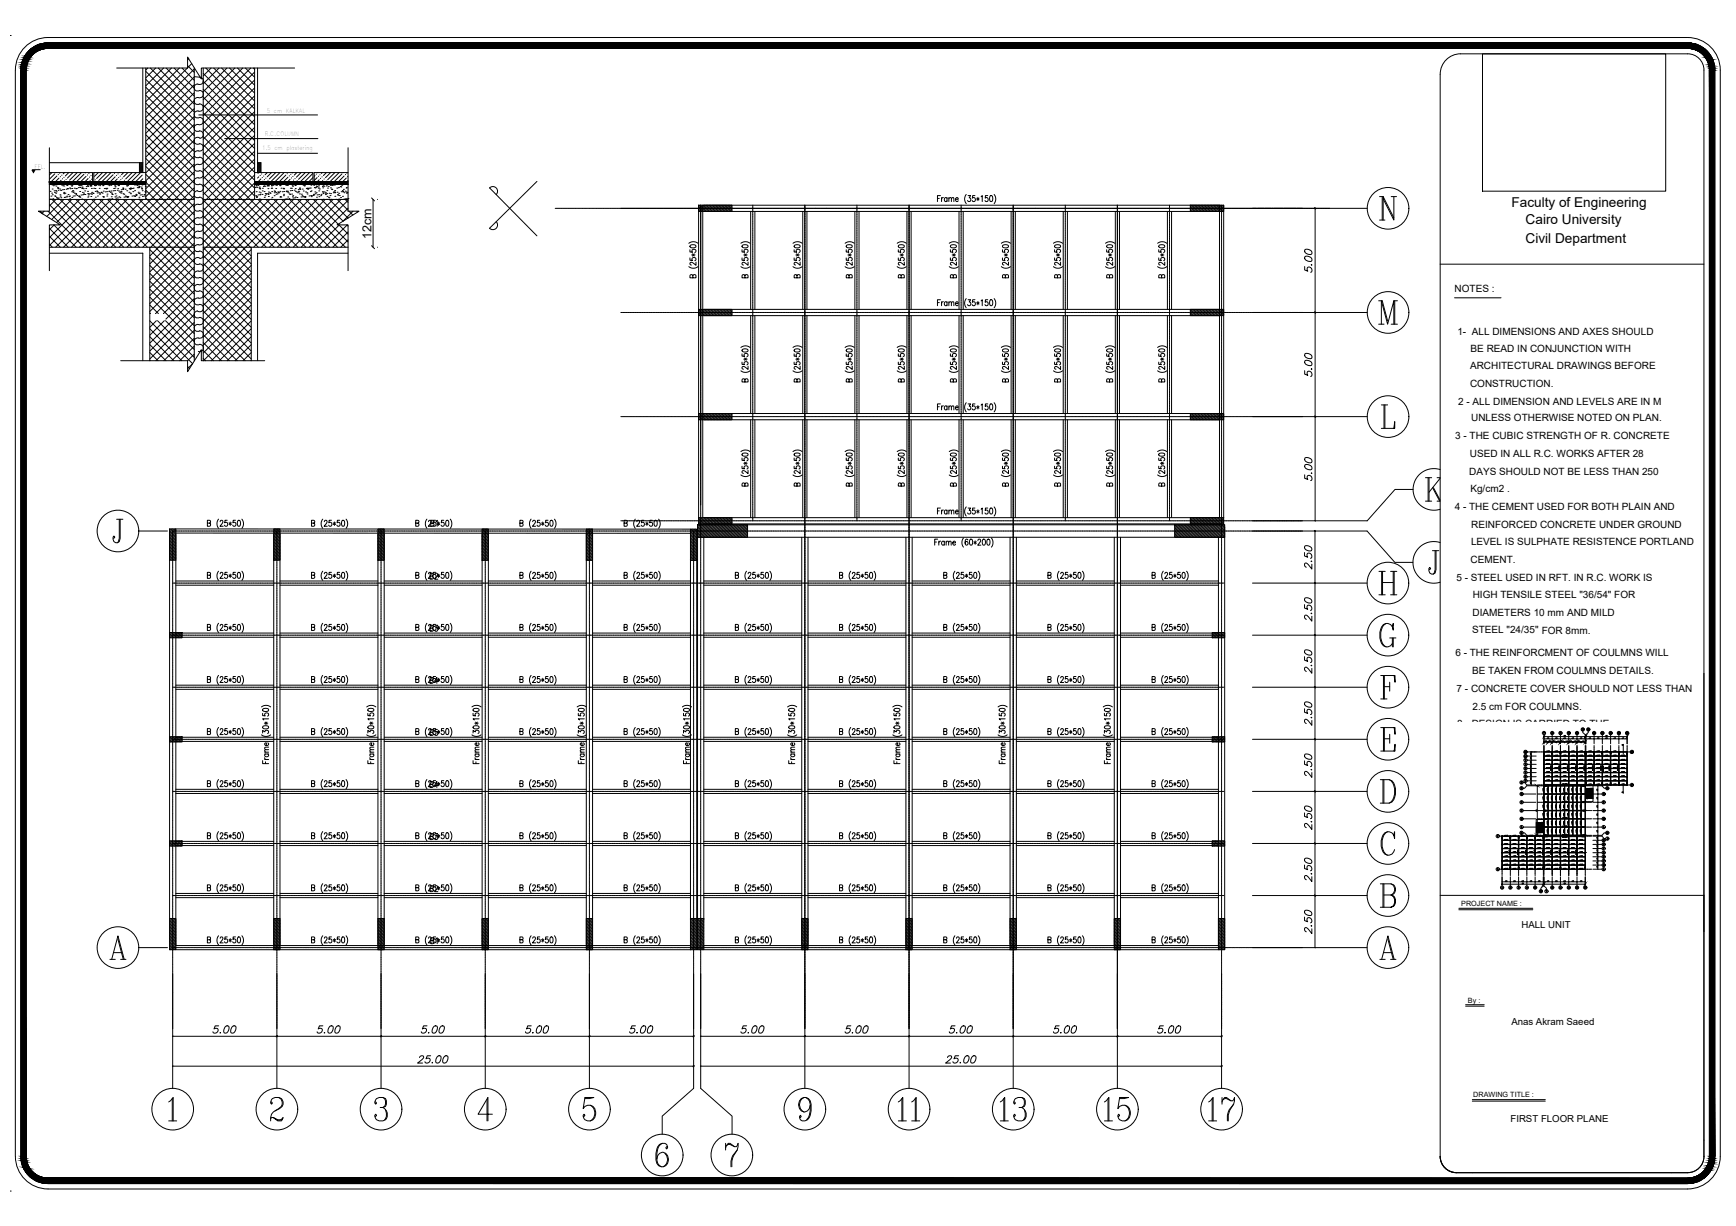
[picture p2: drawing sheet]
<svg xmlns="http://www.w3.org/2000/svg" width="841mm" height="594mm" viewBox="0 0 841 594" stroke-linecap="round" stroke-linejoin="round" font-family="sans-serif">
<defs><g id="words">
<g font-size="16.8">
<text x="483" y="544">13</text>
<text x="534" y="544">15</text>
<text x="584" y="544">17</text>
</g>
<text font-size="15.9" x="447" y="544" transform="rotate(-90 447 544)">11</text>
<g font-size="7.1">
<text x="636" y="133" transform="rotate(-90 636 133)">5.00</text>
<text x="636" y="184" transform="rotate(-90 636 184)">5.00</text>
<text x="636" y="234" transform="rotate(-90 636 234)">5.00</text>
<text x="636" y="277" transform="rotate(-90 636 277)">2.50</text>
<text x="636" y="302" transform="rotate(-90 636 302)">2.50</text>
<text x="636" y="327" transform="rotate(-90 636 327)">2.50</text>
<text x="636" y="353" transform="rotate(-90 636 353)">2.50</text>
<text x="636" y="378" transform="rotate(-90 636 378)">2.50</text>
<text x="636" y="403" transform="rotate(-90 636 403)">2.50</text>
<text x="636" y="428" transform="rotate(-90 636 428)">2.50</text>
<text x="636" y="454" transform="rotate(-90 636 454)">2.50</text>
<text x="102" y="502">5.00</text>
<text x="152" y="502">5.00</text>
<text x="203" y="502">5.00</text>
<text x="253" y="502">5.00</text>
<text x="304" y="502">5.00</text>
<text x="358" y="502">5.00</text>
<text x="408" y="502">5.00</text>
<text x="459" y="502">5.00</text>
<text x="509" y="502">5.00</text>
<text x="560" y="502">5.00</text>
<text x="201" y="516">25.00</text>
<text x="457" y="516">25.00</text>
</g>
<g font-size="6.6">
<text x="732" y="100">Faculty of Engineering</text>
<text x="739" y="108">Cairo University</text>
<text x="739" y="118">Civil Department</text>
<text x="207" y="307">B3</text>
<text x="207" y="358">B5</text>
<text x="207" y="408">B3</text>
</g>
<g font-size="6.2">
<text x="207" y="256">B1</text>
<text x="207" y="282">B2</text>
<text x="207" y="332">B4</text>
<text x="207" y="383">B4</text>
<text x="207" y="433">B2</text>
<text x="207" y="459">B1</text>
</g>
<text font-size="6.1" x="180" y="116" transform="rotate(-90 180 116)">12cm</text>
<g font-size="4.8">
<text x="705" y="141">NOTES :</text>
<text x="706" y="162">1- ALL DIMENSIONS AND AXES SHOULD</text>
<text x="712" y="171">BE READ IN CONJUNCTION WITH</text>
<text x="712" y="179">ARCHITECTURAL DRAWINGS BEFORE</text>
<text x="712" y="188">CONSTRUCTION.</text>
<text x="706" y="196">2 - ALL DIMENSION AND LEVELS ARE IN M</text>
<text x="713" y="204">UNLESS OTHERWISE NOTED ON PLAN.</text>
<text x="705" y="213">3 - THE CUBIC STRENGTH OF R. CONCRETE</text>
<text x="712" y="221">USED IN ALL R.C. WORKS AFTER 28</text>
<text x="712" y="230">DAYS SHOULD NOT BE LESS THAN 250</text>
<text x="712" y="239">Kg/cm2 .</text>
<text x="705" y="247">4 - THE CEMENT USED FOR BOTH PLAIN AND</text>
<text x="713" y="256">REINFORCED CONCRETE UNDER GROUND</text>
<text x="713" y="264">LEVEL IS SULPHATE RESISTENCE PORTLAND</text>
<text x="712" y="273">CEMENT.</text>
<text x="706" y="281">5 - STEEL USED IN RFT. IN R.C. WORK IS</text>
<text x="713" y="290">HIGH TENSILE STEEL &quot;36/54&quot; FOR</text>
<text x="713" y="299">DIAMETERS 10 mm AND MILD</text>
<text x="713" y="307">STEEL &quot;24/35&quot; FOR 8mm.</text>
<text x="705" y="318">6 - THE REINFORCMENT OF COULMNS WILL</text>
<text x="713" y="327">BE TAKEN FROM COULMNS DETAILS.</text>
<text x="706" y="335">7 - CONCRETE COVER SHOULD NOT LESS THAN</text>
<text x="713" y="344">2.5 cm FOR COULMNS.</text>
<text x="706" y="352">8 - DESIGN IS CARRIED TO THE</text>
</g>
<g font-size="4.7">
<text x="737" y="450">HALL UNIT</text>
<text x="732" y="497">Anas Akram Saeed</text>
<text x="732" y="544">FIRST FLOOR PLANE</text>
</g>
<g font-size="4">
<text x="757" y="357" transform="rotate(-90 757 357)">11</text>
<text x="761" y="357" transform="rotate(-90 761 357)">13</text>
<text x="766" y="357" transform="rotate(-90 766 357)">15</text>
<text x="770" y="357">19</text>
<text x="771" y="355" transform="rotate(-90 771 355)">18</text>
<text x="774" y="357">20</text>
<text x="782" y="357" transform="rotate(-90 782 357)">21</text>
<text x="782" y="357">22</text>
<text x="786" y="357">23</text>
<text x="740" y="366" transform="rotate(-90 740 366)">AB</text>
<text x="789" y="366">AB</text>
<text x="761" y="432" transform="rotate(-90 761 432)">13</text>
<text x="766" y="432" transform="rotate(-90 766 432)">15</text>
<text x="766" y="432">17</text>
</g>
<g font-size="3.5">
<text x="768" y="355" transform="rotate(-90 768 355)">17</text>
<text x="737" y="368">AA</text>
<text x="737" y="374">W</text>
<text x="736" y="383">R</text>
<text x="777" y="383">R</text>
<text x="736" y="394">N</text>
<text x="775" y="394">N</text>
<text x="775" y="398">M</text>
<text x="775" y="413">F</text>
<text x="739" y="430" transform="rotate(-90 739 430)">25</text>
<text x="759" y="430" transform="rotate(-90 759 430)">25</text>
<text x="708" y="439">PROJECT NAME :</text>
<text x="711" y="486">By :</text>
<text x="714" y="531">DRAWING TITLE :</text>
</g>
<g font-size="3.1">
<text x="756" y="358">25</text>
<text x="777" y="358">25</text>
<text x="785" y="362">A</text>
<text x="785" y="385">A</text>
<text x="745" y="394" transform="rotate(-90 745 394)">30</text>
</g>
<g font-size="2.9">
<text x="129" y="55">5 cm KALKAL</text>
<text x="128" y="66">R.C.COLUMN</text>
<text x="127" y="73">1.5 cm plastering</text>
<text x="17" y="82">FFL.</text>
</g>
</g></defs>
<!-- layer: Axis -->
<g fill="none" stroke="#000" stroke-width=".48">
<path d="M339 99v399M365 99v153M390 99v399M415 99v153M440 99v399M466 99v153M491 99v399M516 99v153M541 99v399M567 99v153M592 99v399M301 101h330"/>
<path d="M301 151h330M301 202h330M134 257v241M185 257v241M206 257h-122v241M215 257h416M235 257v241M286 257v241M301 252h330M336 257v241M84 283h121M215 283h378"/>
<path d="M84 308h121M215 308h378M84 333h121M215 333h378M84 358h121M215 358h378M741 364h46M748 366h40M748 368h40M748 370h40M748 372h40M748 374h40"/>
<path d="M748 376h40M748 378h40M748 361v63M752 361v63M756 361v63M760 361v63M764 361v63M768 361v63M768 361v19M772 361v19M776 361v19M780 361v19"/>
<path d="M784 363v17M788 368v12h-7M84 383h121M215 383h378M745 380h31M745 381h26M745 385h26M745 389h26M745 397h26M746 393h25M750 381v24M754 381v24"/>
<path d="M758 381v24M762 381v24M766 381v24M84 409h121M215 409h378M728 407h40M728 409h40M728 411h40M728 413h40M728 415h40M728 417h40M728 419h40"/>
<path d="M732 405v19M736 405v19M740 405v19M744 405v19M745 401h26M745 405h26M748 405v19M771 405h-43v19M84 434h121M215 434h378M728 421h43M84 459h122"/>
<path d="M215 459h416"/>
</g>
<!-- layer: Frame -->
<g fill="none" stroke="#000" stroke-width=".48">
<path d="M341 99h250M341 102h250M341 153h250M341 150h250M341 203h250M341 200h250M82 256v189M85 259v199M338 254h255M341 251h250M341 254h250M593 255v205"/>
<path d="M338 260h255M590 260v198M748 364v16h20M748 364v16M788 364v16M748 381h20M748 385h20M748 389h20M748 393h20M748 397h20M768 381h-20M728 405v15"/>
<path d="M728 405v16M748 405h20v16M748 405h20M748 401h20M768 405v16"/>
</g>
<!-- layer: 0 -->
<g fill="none" stroke="#000" stroke-width=".48">
<path d="M180 96l1 1M181 97v23M183 97h.1M180 119l1 2M183 120h.1M269 101h375M364 102v48M366 102v48M389 102v48M391 102v48M414 102v48M416 102v48"/>
<path d="M439 102v48M441 102v48M465 102v48M467 102v48M490 102v48M492 102v48M515 102v48M517 102v48M540 102v48M542 102v48M566 102v48M568 102v48"/>
<path d="M364 153v47M366 153v47M389 153v47M391 153v47M414 153v47M416 153v47M439 153v47M441 153v47M465 153v47M467 153v47M490 153v47M492 153v47"/>
<path d="M515 153v47M517 153v47M540 153v47M542 153v47M566 153v47M568 153v47M364 203v48M366 203v48M389 203v48M391 203v48M414 203v48M416 203v48"/>
<path d="M439 203v48M441 203v48M465 203v48M467 203v48M490 203v48M492 203v48M515 203v48M517 203v48M540 203v48M542 203v48M566 203v48M568 203v48"/>
<path d="M133 259v199M136 259v199M183 259v199M186 259v199M234 259v199M237 259v199M284 259v199M287 259v199M335 271v175M338 271v175M338 260v186M341 260v186"/>
<path d="M388 260v198M391 260v198M439 260v198M442 260v198M489 260v198M492 260v198M540 260v198M543 260v198M85 284h48M85 282h48M136 284h47M136 282h47"/>
<path d="M186 284h48M186 282h48M237 284h47M237 282h47M287 284h48M287 282h48M341 284h47M341 282h47M391 284h48M391 282h48M442 284h47M442 282h47"/>
<path d="M492 284h48M492 282h48M543 284h47M543 282h47M85 309h48M85 307h48M136 309h47M136 307h47M186 309h48M186 307h48M237 309h47M237 307h47"/>
<path d="M287 309h48M287 307h48M341 309h47M341 307h47M391 309h48M391 307h48M442 309h47M442 307h47M492 309h48M492 307h48M543 309h47M543 307h47"/>
<path d="M85 334h48M85 332h48M136 334h47M136 332h47M186 334h48M186 332h48M237 334h47M237 332h47M287 334h48M287 332h48M341 334h47M341 332h47"/>
<path d="M391 334h48M391 332h48M442 334h47M442 332h47M492 334h48M492 332h48M543 334h47M543 332h47M85 359h48M85 357h48M136 359h47M136 357h47"/>
<path d="M186 359h48M186 357h48M237 359h47M237 357h47M287 359h48M287 357h48M341 359h47M341 357h47M391 359h48M391 357h48M442 359h47M442 357h47"/>
<path d="M492 359h48M492 357h48M543 359h47M543 357h47M748 366h4M748 368h4M748 370h4M748 372h4M748 374h4M748 376h4M748 378h4M752 364v16"/>
<path d="M752 366h4M752 368h4M752 370h4M752 372h4M752 374h4M752 376h4M752 378h4M756 364v16M756 366h4M756 368h4M756 370h4M756 372h4"/>
<path d="M756 374h4M756 376h4M756 378h4M760 364v16M760 366h4M760 368h4M760 370h4M760 372h4M760 374h4M760 376h4M760 378h4M764 364v16"/>
<path d="M764 366h4M764 368h4M764 370h4M764 372h4M764 374h4M764 376h4M764 378h4M768 365v15M768 365v14M768 366h4M768 368h4M768 370h4"/>
<path d="M768 372h4M768 374h4M768 376h4M768 378h4M772 364v16M772 366h4M772 368h4M772 370h4M772 372h4M772 374h4M772 376h4M772 378h4"/>
<path d="M776 364v16M776 366h4M776 368h4M776 370h4M776 372h4M776 374h4M776 376h4M776 378h4M780 364v16M780 366h4M780 368h4M780 370h4"/>
<path d="M780 372h4M780 374h4M780 376h4M780 378h4M784 364v16M784 366h4M784 368h4M784 370h4M784 372h4M784 374h4M784 376h4M784 378h4"/>
<path d="M786 380v4M786 361v4M85 384h48M85 382h48M136 384h47M136 382h47M186 384h48M186 382h48M237 384h47M237 382h47M287 384h48M287 382h48"/>
<path d="M341 384h47M341 382h47M391 384h48M391 382h48M442 384h47M442 382h47M492 384h48M492 382h48M543 384h47M543 382h47M750 381v4M750 385v4"/>
<path d="M750 389v4M750 393v4M750 397v4M752 381v4M752 385v4M752 389v4M752 393v4M752 397v4M754 381v4M754 385v4M754 389v4M754 393v4"/>
<path d="M754 397v4M756 381v4M756 385v4M756 389v4M756 393v4M756 397v4M758 381v4M758 385v4M758 389v4M758 393v4M758 397v4M760 381v4"/>
<path d="M760 385v4M760 389v4M760 393v4M760 397v4M762 381v4M762 385v4M762 389v4M762 393v4M762 397v4M764 381v4M764 385v4M764 389v4"/>
<path d="M764 393v4M764 397v4M766 381v4M766 385v4M766 389v4M766 393v4M766 397v4M85 410h48M85 408h48M136 410h47M136 408h47M186 410h48"/>
<path d="M186 408h48M237 410h47M237 408h47M287 410h48M287 408h48M341 410h47M341 408h47M391 410h48M391 408h48M442 410h47M442 408h47M492 410h48"/>
<path d="M492 408h48M543 410h47M543 408h47M728 407h4M728 409h4M728 411h4M728 413h4M728 415h4M728 417h4M728 419h4M732 405v16M732 407h4"/>
<path d="M732 409h4M732 411h4M732 413h4M732 415h4M732 417h4M732 419h4M736 405v16M736 407h4M736 409h4M736 411h4M736 413h4M736 415h4"/>
<path d="M736 417h4M736 419h4M740 405v16M740 407h4M740 409h4M740 411h4M740 413h4M740 415h4M740 417h4M740 419h4M744 405v16M744 407h4"/>
<path d="M744 409h4M744 411h4M744 413h4M744 415h4M744 417h4M744 419h4M748 406v14M748 405v15M748 407h4M748 409h4M748 411h4M748 413h4"/>
<path d="M748 415h4M748 417h4M748 419h4M750 401v4M752 405v16M752 401v4M752 407h4M752 409h4M752 411h4M752 413h4M752 415h4M752 417h4"/>
<path d="M752 419h4M754 401v4M756 405v16M756 401v4M756 407h4M756 409h4M756 411h4M756 413h4M756 415h4M756 417h4M756 419h4M758 401v4"/>
<path d="M760 405v16M760 401v4M760 407h4M760 409h4M760 411h4M760 413h4M760 415h4M760 417h4M760 419h4M762 401v4M764 405v16M764 401v4"/>
<path d="M764 407h4M764 409h4M764 411h4M764 413h4M764 415h4M764 417h4M764 419h4M766 401v4M85 435h48M85 433h48M136 435h47M136 433h47"/>
<path d="M186 435h48M186 433h48M237 435h47M237 433h47M287 435h48M287 433h48M341 435h47M341 433h47M391 435h48M391 433h48M442 435h47M442 433h47"/>
<path d="M492 435h48M492 433h48M543 435h47M543 433h47"/>
</g>
<!-- layer: Walls -->
<g fill="none" stroke="#000" stroke-width=".48">
<path d="M338 99v152M340 99v152M591 99v152M593 99v152M85 258h250M85 256h250M748 364h20M768 364h20M748 381v24M768 381v24M768 380h20M728 405h20"/>
<path d="M728 421h20M748 421h20M85 458h250M341 458h249M85 460h250M341 460h249"/>
</g>
<!-- layer: Columns -->
<g fill="none" stroke="#000" stroke-width=".48">
<path d="M338 99h17v3h-17zM339 99l3 3M340 99l3 3M341 99l3 3M342 99l3 3M343 99l3 3M344 99l3 3M345 99l3 3M346 99l3 3M347 99l3 3M348 99l3 3M349 99l3 3"/>
<path d="M350 99l3 3M351 99l3 3M352 99l3 3M353 99l2 2M354 99l1 1M577 99h16v3h-16zM577 100l2 2M577 99l3 3M578 99l3 3M579 99l3 3M580 99l3 3M581 99l3 3"/>
<path d="M582 99l3 3M583 99l3 3M584 99l3 3M585 99l3 3M586 99l3 3M587 99l3 3M588 99l3 3M589 99l3 3M590 99l3 3M591 99l2 3M591 99l2 2M592 99l1 1"/>
<path d="M593 99v1M338 102h1M338 101l1 1M338 101l2 1M338 100l3 2M577 102h.1M577 101l1 1M577 101l2 1M338 150h17v3h-17zM338 153h1M338 152l1 1M338 151l2 2"/>
<path d="M338 151l3 2M338 150l3 3M339 150l3 3M340 150l3 3M341 150l3 3M342 150l3 3M343 150l3 3M344 150l3 3M345 150l3 3M346 150l3 3M347 150l3 3M348 150l3 3"/>
<path d="M349 150l3 3M350 150l3 3M351 150l3 3M352 150l3 3M353 150l2 2M353 150l2 1M354 150h1M577 150h16v3h-16zM577 153h.1M577 152l1 1M577 151l1 2M577 151l2 2"/>
<path d="M577 150l3 3M577 150l4 3M578 150l3 3M579 150l3 3M580 150l3 3M581 150l3 3M582 150l3 3M583 150l3 3M584 150l3 3M585 150l3 3M586 150l3 3M587 150l3 3"/>
<path d="M588 150l3 3M589 150l3 3M590 150l3 3M590 150l3 2M591 150l2 2M592 150l1 1M592 150h1M338 200h17v3h-17zM338 203h1M338 202l2 1M338 201l2 2M338 201l3 2"/>
<path d="M339 200l3 3M340 200l3 3M341 200l3 3M342 200l3 3M343 200l3 3M344 200l3 3M345 200l3 3M346 200l3 3M347 200l3 3M348 200l3 3M349 200l3 3M350 200l3 3"/>
<path d="M351 200l3 3M352 200l3 3M353 200l2 2M354 200l1 1M355 200h.1M577 200h16v3h-16zM577 203h.1M577 202l1 1M577 201l2 2M577 200l3 3M578 200l3 3M579 200l3 3"/>
<path d="M580 200l3 3M581 200l3 3M582 200l3 3M583 200l3 3M584 200l3 3M585 200l3 3M586 200l3 3M587 200l3 3M588 200l3 3M589 200l3 3M590 200l3 3M591 200l2 2"/>
<path d="M592 200l1 2M592 200l1 1M82 256h3v15h-3zM82 260l3 3M82 259l3 3M82 258l3 3M82 257l3 3M82 256l3 3M83 256l2 3M84 256l1 2M84 256l1 1M85 256h.1"/>
<path d="M133 256h3v15h-3zM133 260l3 3M133 259l3 3M133 258l3 3M133 257l3 3M133 256l3 3M134 256l2 2M135 256l1 1M183 256h3v15h-3zM183 259l3 4M183 259l3 3M183 258l3 3"/>
<path d="M183 257l3 3M184 256l2 3M184 256l2 2M185 256l1 2M186 256v1M234 256h3v15h-3zM234 259l3 3M234 258l3 3M234 257l3 3M234 256l3 3M235 256l2 2M236 256l1 1"/>
<path d="M284 256h3v16h-3zM284 260l3 3M284 259l3 3M284 258l3 3M284 257l3 3M284 256l3 3M285 256l2 3M286 256l1 2M286 256l1 1M287 256h.1M335 256h3v16h-3zM335 260l3 3"/>
<path d="M335 259l3 3M335 258l3 3M335 257l3 4M335 257l3 3M335 256l3 3M336 256l2 2M337 256l1 1M338 254h24v6h-24zM338 258l2 2M338 257l4 3M338 255l5 5M338 259l2 1"/>
<path d="M338 257l3 3M338 259l1 1M338 256l4 4M338 254l6 6M338 251h17v3h-17zM338 253l1 1M338 253l2 1M338 252l2 2M338 251l3 3M339 254l6 6M339 251l3 3M340 254l6 6"/>
<path d="M340 251l3 3M341 254l6 6M341 251l3 3M342 251l3 3M342 254l6 6M343 254l6 6M343 251l3 3M344 254l6 6M344 251l3 3M345 254l6 6M345 251l3 3M346 254l6 6"/>
<path d="M346 251l3 3M347 251l3 3M347 254l6 6M348 254l6 6M348 251l3 3M349 254l6 6M349 251l3 3M350 254l6 6M350 251l3 3M351 254l6 6M351 251l3 3M352 251l3 3"/>
<path d="M352 254l6 6M352 251l3 2M353 254l6 6M353 251l2 1M354 254l6 6M354 251l1 1M354 251h1M355 254l6 6M356 254l6 6M357 254l5 5M358 254l4 5M359 254l3 4"/>
<path d="M359 254l3 3M360 254l2 2M361 254l1 2M361 254l1 1M362 254h.1M569 254h24v6h-24zM569 259l1 1M569 259l2 1M569 258l3 2M569 257l3 3M569 256l4 4M569 256l5 4"/>
<path d="M569 255l5 5M569 254l6 6M570 254l6 6M571 254l6 6M572 254l6 6M573 254l6 6M574 254l6 6M575 254l6 6M576 254l6 6M577 251h16v3h-16zM577 253v1M577 253l1 1"/>
<path d="M577 252l2 2M577 251l2 3M577 254l6 6M577 251l3 3M578 254l6 6M578 251l3 3M578 251l4 3M579 254l6 6M579 251l3 3M580 254l6 6M580 251l3 3M581 254l6 6"/>
<path d="M581 251l3 3M582 254l6 6M582 251l3 3M583 254l6 6M583 251l3 3M583 251l4 3M584 254l6 6M584 251l3 3M585 254l6 6M585 251l3 3M585 254l7 6M586 251l3 3"/>
<path d="M586 254l6 6M587 254l6 6M587 251l3 3M588 254l5 6M588 251l3 3M588 254l5 5M588 251l4 3M589 254l4 5M589 251l3 3M590 254l3 4M590 251l3 3M590 254l3 3"/>
<path d="M591 251l2 2M591 254l2 2M591 251l2 1M592 254l1 2M592 251l1 1M593 254v1M593 251h.1M82 271h.1M82 271h1M82 270l2 1M82 269l2 2M82 268l3 3"/>
<path d="M82 267l3 3M82 266l3 3M82 265l3 3M82 264l3 3M82 263l3 3M82 262l3 3M82 261l3 3M133 271h.1M133 270l1 1M133 269l2 2M133 268l3 3M133 267l3 3"/>
<path d="M133 266l3 3M133 265l3 3M133 264l3 3M133 263l3 3M133 262l3 3M133 261l3 3M183 271h1M183 270l1 1M183 269l2 2M183 269l3 2M183 268l3 3M183 267l3 3"/>
<path d="M183 266l3 3M183 265l3 3M183 264l3 3M183 263l3 3M183 262l3 3M183 261l3 3M183 260l3 3M234 271h.1M234 270l1 1M234 269l2 2M234 269l3 2M234 268l3 3"/>
<path d="M234 267l3 3M234 266l3 3M234 265l3 3M234 264l3 3M234 263l3 3M234 262l3 3M234 261l3 3M234 260l3 3M284 271v1M284 271l1 1M284 270l2 2M284 269l2 3"/>
<path d="M284 268l3 3M284 267l3 3M284 266l3 3M284 265l3 3M284 264l3 3M284 263l3 3M284 262l3 3M284 261l3 3M335 271v1M335 270l1 2M335 269l2 3M335 268l3 3"/>
<path d="M335 267l3 4M335 267l3 3M335 266l3 3M335 265l3 3M335 264l3 3M335 263l3 3M335 262l3 4M335 262l3 3M335 261l3 3M338 260h.1M569 260h.1M82 307h6v2h-6z"/>
<path d="M82 308l1 1M82 308l2 1M82 307l2 2M82 307l3 2M83 307l3 2M84 307l2 2M85 307l2 2M85 307l3 2M86 307l2 2M87 307l1 1M87 307h1M88 307h.1"/>
<path d="M587 307h6v2h-6zM587 309h.1M587 308l1 1M587 307l2 2M587 307l3 2M588 307l2 2M588 307l3 2M589 307l3 2M590 307l2 2M591 307l2 2M591 307l2 1M592 307l1 1"/>
<path d="M593 307h.1M82 357h6v3h-6zM82 359l1 1M82 358l1 2M82 358l2 2M82 357l3 3M83 357l2 3M84 357l2 3M84 357l3 3M85 357l3 3M86 357l2 2M87 357l1 1"/>
<path d="M88 357h.1M587 357h6v3h-6zM587 359l1 1M587 358l2 2M587 357l2 3M588 357l2 3M588 357l3 3M589 357l3 3M590 357l2 3M590 357l3 3M591 357l2 2M592 357l1 1"/>
<path d="M593 357v1M593 357h.1M748 364v1zM748 368h.1M748 372h.1M748 376h.1M748 365h.1M748 364v1v-1M752 365h.1M752 364v1zM752 364v1M752 364v1v-1"/>
<path d="M752 364h.1M756 364v1zM756 365h.1M756 364v1M760 364v1zM760 365h.1M760 364v1M760 364h.1M764 365h.1M764 364v1zM764 364v1v-1M764 364h.1"/>
<path d="M768 364v1zM768 365h.1M768 364v1v-1M768 379v1zM768 380h.1M768 379v1M768 364v1M768 364h.1M772 364v1zM772 379v1zM772 380h.1M772 364v1"/>
<path d="M772 365h.1M772 379v1M776 365h.1M776 364v1zM776 379v1zM776 379h.1M776 364v1v-1M780 364v1zM780 379v1zM780 365h.1M780 379h.1M780 364v1"/>
<path d="M784 364v1zM784 379v1zM784 365h.1M784 380h.1M784 379v1M784 364v1M788 368h.1M788 372h.1M788 376h.1M788 379v1zM788 380h.1M788 379h.1"/>
<path d="M788 379v1M748 380h2v1h-2zM748 381h.1M748 380v1M748 380l1 1zM748 380l1 1M748 381h1zM748 385h1zM748 389h1zM748 393h1zM748 397h1zM748 385h.1"/>
<path d="M748 389h.1M748 393h.1M748 397h.1M748 389h1h-1M748 385h1M749 389h.1M749 393h.1M749 393h-1h1M749 397h.1M749 385h.1M749 381h.1M749 381l-1-1 1 1"/>
<path d="M749 380l1 1M749 381v-1v1M749 380h1M750 380h.1M766 380h2v1h-2zM766 380l1 1M766 380v1M766 381h.1M767 381h1zM767 385h1zM767 389h1zM767 393h1z"/>
<path d="M767 397h1zM767 393h.1M767 389h.1M767 381h.1M767 385h.1M767 397h.1M767 380l1 1-1-1M767 381l-1-1 1 1M767 385h1M767 380l1 1zM767 393h1M767 381v-1l1 1"/>
<path d="M767 397h1M768 389h.1M768 393h.1M768 385h.1M768 397h.1M768 389h-1h1M768 381h.1M768 381l-1-1 1 1M82 407h6v3h-6zM82 408l2 2M82 410h.1M82 409l1 1"/>
<path d="M82 408l3 2M83 407l2 3M83 407l3 3M84 407l3 3M85 407l2 3M86 407l2 3M86 407l2 2M87 407l1 2M88 407v1M587 407h6v3h-6zM587 410h1M587 409l1 1"/>
<path d="M587 408l2 2M587 407l3 3M588 407l3 3M589 407l2 3M589 407l3 3M590 407l3 3M591 407l2 3M592 407l1 2M592 407l1 1M593 407v1M728 405v1zM728 417h.1"/>
<path d="M728 413h.1M728 409h.1M728 406h.1M728 405h.1M728 405v1M732 405v1zM732 406h.1M732 405h.1M732 405v1M736 405v1zM736 406h.1M736 405v1"/>
<path d="M736 405h.1M740 405v1zM740 406h.1M740 405v1M740 405h.1M744 405v1zM744 405v1M744 406h.1M744 405h.1M748 405v1zM748 406h.1M748 405v1"/>
<path d="M748 405h2h-2zM748 405h.1M748 401h1zM748 405h1zM748 405h1h-1M748 401h1M748 401h.1M748 405h1M749 401h.1M749 405h.1M749 405h1zM749 405h1"/>
<path d="M750 405h.1M766 405h2h-2zM766 405h.1M766 405h1M767 405h.1M767 401h.1M767 401h1zM767 405h1zM767 405h1M767 401h1M768 405h-1h1h-1M768 405h.1"/>
<path d="M768 409h.1M768 413h.1M768 417h.1M768 401h.1M728 420v1zM728 421h.1M728 421v-1v1M728 420h.1M732 420v1zM732 421h.1M732 420v1M736 420v1z"/>
<path d="M736 421h.1M736 420v1M736 420h.1M740 420v1zM740 421h.1M740 420v1M740 420h.1M744 420v1zM744 421h.1M744 420v1M744 420h.1M748 420v1z"/>
<path d="M748 421h.1M748 420h.1M748 421v-1v1M752 420v1zM752 421h.1M752 420v1M752 420h.1M756 420v1zM756 421h.1M756 420v1v-1M756 420h.1M760 420v1z"/>
<path d="M760 421h.1M760 420h.1M760 420v1M764 420v1zM764 421h.1M764 420v1M764 420h.1M768 420v1zM768 421h.1M768 420v1M768 420h.1M82 445h3v15h-3z"/>
<path d="M82 460h1M82 459l1 1M82 458l2 2M82 458l3 2M82 457l3 3M82 456l3 3M82 455l3 3M82 454l3 3M82 453l3 3M82 452l3 3M82 451l3 3M82 450l3 3"/>
<path d="M82 449l3 3M82 448l3 3M82 447l3 3M82 446l3 3M82 445l3 3M83 445l2 2M84 445l1 1M85 445v1M133 445h3v15h-3zM133 460h.1M133 459l1 1M133 458l2 2"/>
<path d="M133 457l2 3M133 457l3 3M133 456l3 3M133 455l3 3M133 454l3 3M133 453l3 3M133 452l3 3M133 451l3 3M133 450l3 3M133 449l3 3M133 448l3 3M133 447l3 3"/>
<path d="M133 446l3 3M133 445l3 3M134 445l2 2M135 445l1 1M135 445h1M183 445h3v15h-3zM183 459l1 1M183 459l2 1M183 458l2 2M183 457l3 3M183 456l3 3M183 455l3 3"/>
<path d="M183 454l3 3M183 453l3 3M183 452l3 3M183 451l3 3M183 450l3 3M183 449l3 3M183 448l3 3M183 447l3 3M183 446l3 3M183 445l3 3M184 445l2 2M185 445l1 2"/>
<path d="M185 445l1 1M186 445h.1M234 445h3v15h-3zM234 460h.1M234 459l1 1M234 458l1 2M234 458l2 2M234 457l3 3M234 456l3 3M234 455l3 3M234 454l3 3M234 453l3 3"/>
<path d="M234 452l3 3M234 451l3 3M234 450l3 3M234 449l3 3M234 448l3 3M234 447l3 3M234 446l3 3M234 445l3 3M235 445l2 2M235 445l2 1M236 445l1 1M284 445h3v15h-3z"/>
<path d="M284 457l3 3M284 455l3 3M284 460h1M284 459l1 1M284 458l2 2M284 456l3 3M284 454l3 3M284 453l3 3M284 452l3 3M284 451l3 3M284 450l3 3M284 449l3 3"/>
<path d="M284 448l3 3M284 447l3 3M284 446l3 3M284 445l3 3M285 445l2 2M286 445l1 1M287 445h.1M335 445h3v15h-3zM335 456l3 3M335 455l3 3M335 454l3 3M335 453l3 3"/>
<path d="M335 452l3 3M335 451l3 3M335 450l3 3M335 449l3 3M335 448l3 3M335 447l3 3M335 446l3 3M335 445l3 3M335 457l2 3M335 459v1M335 459l1 1M335 458l2 2"/>
<path d="M335 457l3 3M335 445l3 2M336 445l2 2M337 445l1 1M337 445h1M338 445h3v15h-3zM338 460h.1M338 459l1 1M338 459l2 1M338 458l2 2M338 457l3 3M338 456l3 3"/>
<path d="M338 455l3 3M338 454l3 3M338 453l3 3M338 452l3 3M338 451l3 3M338 450l3 3M338 449l3 3M338 448l3 3M338 447l3 3M338 446l3 3M338 445l3 3M339 445l2 2"/>
<path d="M340 445l1 1M341 445h.1M388 445h3v15h-3zM388 460h1M388 459l2 1M388 458l2 2M388 458l3 2M388 457l3 3M388 456l3 3M388 455l3 4M388 455l3 3M388 454l3 3"/>
<path d="M388 453l3 3M388 452l3 3M388 451l3 3M388 450l3 4M388 450l3 3M388 449l3 3M388 448l3 3M388 447l3 3M388 446l3 3M388 445l3 3M389 445l2 3M389 445l2 2"/>
<path d="M390 445l1 1M391 445v1M439 445h3v15h-3zM439 460h1M439 459l1 1M439 458l2 2M439 457l3 3M439 456l3 3M439 455l3 3M439 454l3 3M439 453l3 3M439 452l3 3"/>
<path d="M439 451l3 3M439 450l3 3M439 449l3 3M439 448l3 3M439 447l3 3M439 446l3 3M439 445l3 3M440 445l2 2M441 445l1 1M442 445h.1M489 445h3v15h-3zM489 459l1 1"/>
<path d="M489 459l2 1M489 458l3 2M489 457l3 3M489 456l3 4M489 456l3 3M489 455l3 3M489 454l3 3M489 453l3 3M489 452l3 3M489 451l3 4M489 451l3 3M489 450l3 3"/>
<path d="M489 449l3 3M489 448l3 3M489 447l3 3M489 446l3 4M489 446l3 3M489 445l3 3M490 445l2 2M491 445l1 2M491 445l1 1M492 445h.1M540 445h3v15h-3zM540 460h.1"/>
<path d="M540 459l1 1M540 458l2 2M540 457l3 3M540 456l3 3M540 455l3 3M540 454l3 3M540 453l3 3M540 452l3 3M540 451l3 3M540 450l3 3M540 449l3 3M540 448l3 3"/>
<path d="M540 447l3 3M540 446l3 3M540 445l3 3M541 445l2 2M541 445l2 1M542 445l1 1M590 445h3v15h-3zM590 460h1M590 459l2 1M590 458l2 2M590 457l3 3M590 456l3 3"/>
<path d="M590 455l3 3M590 454l3 3M590 453l3 3M590 452l3 4M590 452l3 3M590 451l3 3M590 450l3 3M590 449l3 3M590 448l3 3M590 447l3 4M590 447l3 3M590 446l3 3"/>
<path d="M590 445l3 3M591 445l2 3M591 445l2 2M592 445l1 1M593 445v1M183 460h.1M335 460h.1M489 460h.1"/>
</g>
<!-- layer: Axis Name -->
<g fill="none" stroke="#000" stroke-width=".48">
<path d="M668 95h2M670 95v12M674 95h3M675 95v12l-5-11M607 101h55M668 107h3M675 106l-5-11v12M607 151h55M668 146h2l2 9M668 157h3M669 157v-11l3 11 3-11v11M674 157h3"/>
<path d="M675 146h2M676 146v11M669 196h3M671 196v12M607 202h55M669 208h7v-4l-1 4M685 237h-9l-14 15h-55M691 231h3M692 231v12M694 236l3 7M694 236l4 6M696 231h2"/>
<path d="M698 228a10 10 0 0 0-13 9 10 10 0 0 0 13 10M698 232l-6 6M57 252h3M58 252v9l-1 2M58 252v9v1l-2 1a2.1 2.1 0 0 1-1-3h1l-1 1M67 257h14M607 257h55l14 16h9M691 243h3M696 243h2M668 277h3M669 277v11M670 277v11"/>
<path d="M674 277h3M675 277v11M694 267h3M695 267v9l-1 2M696 267v9l-1 2h-1a2.1 2.1 0 0 1-1-3v1M698 263a10 10 0 0 0-13 10 10 10 0 0 0 13 9M607 283h55M668 288h3M670 282h5M674 288h3M607 308h55M672 302a7 7 0 0 0 0 11"/>
<path d="M673 309h3M675 304v1v-3v2a3 3 0 0 0-4-2 3 3 0 0 0-2 3 6 6 0 0 0 3 8h2l1-1M675 309v4M607 333h55M669 327h7v4l-1-4M669 339h3M670 327v12M671 327v12M671 333h2M673 331v4M607 358h55M669 353h7v3l-1-3"/>
<path d="M670 353v11M671 353v11M671 358h2M673 356v4M748 356v4M748 355v1v-1M752 355v1M752 356v4M756 356v4M760 356v4M764 356v4M768 356v4"/>
<path d="M772 356v4M776 356v4M780 356v4M784 356v4M788 356v4M669 378h4a7 7 0 0 1 0 11h-4M669 364h7v-3l-1 3M670 378v11M673 378a7 7 0 0 1 0 11M737 379h.1M738 379l2 1h4M739 376h.1"/>
<path d="M739 378h.1M739 379h.1M739 378v1M739 376v1v-1v1M740 378h4M740 376h4M740 374h4M740 372h4M740 370h4M740 368h4M740 366h4M740 364h4"/>
<path d="M607 383h55M737 396v1M737 388v1M737 396v1v-1v1M737 384v1M737 385h.1M737 396h.1M738 397h6M738 393h6M738 389h6M738 385h6M744 381h-4l-2 1"/>
<path d="M772 397h4M772 393h4M772 389h4M772 385h4M772 381h4M777 388v1M777 384v1M777 385h.1M789 380h1M790 380l1 1h-1M791 380h-1l1 1M607 409h55"/>
<path d="M672 403a7 7 0 0 0 0 11M675 405l1 1v-3l-1 2a3 3 0 0 0-3-2 3 3 0 0 0-2 3 7 7 0 0 0 2 8 3 3 0 0 0 4-2M726 405h.1M726 405v1M726 405h-1M726 405h1M737 403v1zM737 401h.1M737 400h.1M737 400v1M737 403v1M738 404l2 1h4"/>
<path d="M738 401h6M772 405h4l2 1M772 401h4M772 419h4M772 417h4M772 415h4M772 413h4M772 411h4M772 409h4M772 407h4M777 419h.1M777 420v-1v1"/>
<path d="M777 415v1M777 401h.1M777 400v1M777 407h.1M777 419v1M777 407v1M777 417v1M777 407v1zM777 417h.1M778 404l-2 1h-4M779 403v1M779 404h.1"/>
<path d="M779 406h.1M779 406v1M779 403l-1 1M607 434h55M669 428h5a2.8 2.8 0 0 1 2 3 2.8 2.8 0 0 1-2 3M669 440h5a3 3 0 0 0 2-3 3 3 0 0 0-2-3 3 3 0 0 1 2 3 3 3 0 0 1-2 3M670 428v12M674 428a2.9 2.9 0 0 1 2 3 2.9 2.9 0 0 1-2 3h-4M725 422l1-1v1M725 421h1M726 421v1M726 422h.1"/>
<path d="M726 421h1M728 430v1v-1M728 425v4M731 430h1l-1 1M732 430h-1M732 425v4M732 430h.1M736 425v4M740 425v4M744 430h.1M744 425v4M744 430v1"/>
<path d="M746 431v1M747 432h.1M747 432h-1h1h-1M748 425v4l-2 2M748 425v4l1 2M749 432h.1M752 430v1M752 425v4M752 430h.1M756 425v4M760 425v4M764 425v4"/>
<path d="M768 425v4M772 421h4M777 421h.1M777 421v1M57 455l3 10M67 459h14M607 459h55M672 455l3 10M53 465h3M54 465l3-11 3 11M55 462h4M58 465h3"/>
<path d="M84 472v55M134 472v55M185 472v55M235 472v55M286 472v55M336 472v55l-15 14v9M339 472v55l16 14v9M390 472v55M440 472v55M491 472v55M541 472v55M592 472v55"/>
<path d="M668 465h3M669 465l3-11 3 11M670 462h4M674 465h2M82 534l2-2v11M83 532v11M132 534v1l-1-1a2.5 2.5 0 0 1 2-2h2a2.7 2.7 0 0 1 2 4l-2 1a5 5 0 0 0-4 6M135 532a2.9 2.9 0 0 1 2 3 2.9 2.9 0 0 1-2 2l-2 1M182 534v1v-1a2.6 2.6 0 0 1 2-2h3v1v3l-3 1M185 532a2.8 2.8 0 0 1 0 5 3 3 0 0 1 2 5 3 3 0 0 1-5-1v-1v1M187 538a4 4 0 0 1-1 5M236 533v10"/>
<path d="M239 540h-7l4-8v11M283 532h5h-5v5a3 3 0 0 1 4-1 3 3 0 0 1 2 4 3 3 0 0 1-3 3 3 3 0 0 1-3-3v1M286 536a4 4 0 0 1 0 7M389 532a4 4 0 0 0-2 3 4 4 0 0 0 2 4M390 532h1a9 9 0 0 1 0 11M393 536a3 3 0 0 1-4 3 3 3 0 0 1-2-5 3 3 0 0 1 6-1 7 7 0 0 1-3 10h-2l-1-1 1-2v1v1M82 543h4M132 542l3 1h1l1-1-1 1-4-1h-1M321 554a8 8 0 0 0-1 11M322 559a4 4 0 0 1-1 6M323 556v1v-1v-1a3 3 0 0 0-5 2 8 8 0 0 0 1 8 3 3 0 0 0 5-2 3 3 0 0 0-3-5l-2 2-1 2M352 556l1-2h1l2 2h1l1-2a10 10 0 0 1-3 7v4"/>
<path d="M352 554v3M352 555h2l2 1M357 557a9 9 0 0 0-3 8"/>
<circle cx="672" cy="101" r="10"/>
<circle cx="672" cy="151" r="10"/>
<circle cx="672" cy="202" r="10"/>
<circle cx="57" cy="257" r="10"/>
<circle cx="672" cy="283" r="10"/>
<circle cx="672" cy="308" r="10"/>
<circle cx="672" cy="333" r="10"/>
<circle cx="672" cy="358" r="10"/>
<circle cx="748" cy="355" r=".8"/>
<circle cx="752" cy="355" r=".8"/>
<circle cx="737" cy="379" r=".8"/>
<circle cx="739" cy="376" r=".8"/>
<circle cx="739" cy="378" r=".8"/>
<circle cx="739" cy="370" r=".8"/>
<circle cx="672" cy="383" r="10"/>
<circle cx="737" cy="385" r=".8"/>
<circle cx="737" cy="389" r=".8"/>
<circle cx="737" cy="397" r=".8"/>
<circle cx="777" cy="389" r=".8"/>
<circle cx="777" cy="385" r=".8"/>
<circle cx="791" cy="380" r=".8"/>
<circle cx="672" cy="409" r="10"/>
<circle cx="726" cy="405" r=".8"/>
<circle cx="737" cy="404" r=".8"/>
<circle cx="737" cy="401" r=".8"/>
<circle cx="777" cy="401" r=".8"/>
<circle cx="777" cy="419" r=".8"/>
<circle cx="777" cy="415" r=".8"/>
<circle cx="777" cy="409" r=".8"/>
<circle cx="777" cy="417" r=".8"/>
<circle cx="777" cy="407" r=".8"/>
<circle cx="779" cy="404" r=".8"/>
<circle cx="779" cy="406" r=".8"/>
<circle cx="672" cy="434" r="10"/>
<circle cx="726" cy="421" r=".8"/>
<circle cx="728" cy="430" r=".8"/>
<circle cx="732" cy="430" r=".8"/>
<circle cx="736" cy="430" r=".8"/>
<circle cx="740" cy="430" r=".8"/>
<circle cx="744" cy="430" r=".8"/>
<circle cx="747" cy="432" r=".8"/>
<circle cx="749" cy="432" r=".8"/>
<circle cx="752" cy="430" r=".8"/>
<circle cx="777" cy="421" r=".8"/>
<circle cx="57" cy="459" r="10"/>
<circle cx="672" cy="459" r="10"/>
<circle cx="84" cy="537" r="10"/>
<circle cx="134" cy="537" r="10"/>
<circle cx="185" cy="537" r="10"/>
<circle cx="235" cy="537" r="10"/>
<circle cx="286" cy="537" r="10"/>
<circle cx="390" cy="537" r="10"/>
<circle cx="321" cy="560" r="10"/>
<circle cx="355" cy="560" r="10"/>
</g>
<!-- layer: Dimations -->
<g fill="none" stroke="#000" stroke-width=".48">
<path d="M637 101h.1M637 101v151M637 151v1M637 151h.1M637 202h.1M637 257v1M637 257h.1M637 252v1M637 257v202M637 282v1M637 283h.1M637 307v1"/>
<path d="M637 308h.1M637 333h.1M637 358v1M637 358h.1M748 357h40M748 360h20M748 357v3M748 358h4M749 359v1M749 359h.1M750 358h.1M750 359v1"/>
<path d="M751 359v1M751 359h.1M752 358h.1M752 359v1M752 358h4M753 359v1M753 359h.1M754 359v1M755 359v1M755 359h.1M756 359v1M757 359v1"/>
<path d="M757 359h.1M758 359v1M759 359v1M759 359h.1M760 358h8M760 359v1M761 359v1M761 359h.1M762 359v1M763 359v1M763 359h.1M764 359v1"/>
<path d="M765 359v1M765 359h.1M766 359v1M767 359v1M767 359h.1M768 357v3M768 358h.1M768 358h8M780 358h8M788 357v3M741 379h1M741 377h1"/>
<path d="M741 375h1M741 373h1M741 371h1M741 369h1M742 380h.1M742 378h.1M742 374h.1M742 370h.1M742 376h.1M742 372h.1M742 380h-1M742 378h-1"/>
<path d="M742 376h-1M742 374h-1M742 372h-1M742 370h-1M742 368h.1M742 376v2M742 370v2M742 366v2M742 368v2M742 372v4M742 378v2M637 383v1"/>
<path d="M637 383h.1M744 381h.1M745 381v24M774 399h.1M774 395h.1M774 391h.1M774 387h.1M774 383h.1M774 389h.1M774 381v8M774 385h.1M774 389v16"/>
<path d="M637 408v1M637 409h.1M744 405h.1M774 418h.1M774 416h.1M774 414h.1M774 412h.1M774 410h.1M774 408h.1M774 406h.1M774 403h.1M774 418v1"/>
<path d="M774 416v1M774 414v1M774 412v1M774 410v1M774 408v1M774 406v1M774 417h.1M774 413h.1M774 411h.1M774 407h.1M774 417v4M774 413v4"/>
<path d="M774 407v6M774 405v2M637 434h.1M728 428h40M728 425v4M728 427h4M729 427h.1M730 427h.1M732 427h4M733 427h.1M734 427h.1M740 427h4"/>
<path d="M741 427h.1M742 427h.1M744 427h4M745 427h.1M746 427h.1M748 425v4M748 427h.1M748 427h8M750 427h.1M754 427h.1M760 427h8M762 427h.1"/>
<path d="M766 427h.1M768 425v4M774 420h.1M774 420v1M637 459h.1M84 517h252M84 502h252M84 516v1M134 502h.1M185 502h.1M185 502h-1M235 502h.1"/>
<path d="M286 502h.1M286 502h-1M336 502h.1M336 516v1M339 517h253M340 502h252M340 516l-1 1M390 502h.1M440 502h.1M441 502h-1M491 502h.1M541 502h.1"/>
<path d="M542 502h-1M592 502h.1M592 516v1"/>
<circle cx="750" cy="358" r=".1"/>
<circle cx="742" cy="375" r=".1"/>
<circle cx="742" cy="371" r=".1"/>
<circle cx="742" cy="379" r=".1"/>
<circle cx="742" cy="377" r=".1"/>
<circle cx="742" cy="373" r=".1"/>
<circle cx="774" cy="394" r=".1"/>
<circle cx="774" cy="390" r=".1"/>
<circle cx="774" cy="382" r=".1"/>
<circle cx="774" cy="386" r=".1"/>
<circle cx="774" cy="399" r=".1"/>
<circle cx="774" cy="387" r=".1"/>
<circle cx="774" cy="383" r=".1"/>
<circle cx="774" cy="398" r=".1"/>
<circle cx="774" cy="395" r=".1"/>
<circle cx="774" cy="391" r=".1"/>
<circle cx="774" cy="408" r=".1"/>
<circle cx="774" cy="416" r=".1"/>
<circle cx="774" cy="412" r=".1"/>
<circle cx="774" cy="418" r=".1"/>
<circle cx="774" cy="410" r=".1"/>
<circle cx="774" cy="420" r=".1"/>
<circle cx="774" cy="406" r=".1"/>
<circle cx="774" cy="414" r=".1"/>
<circle cx="774" cy="403" r=".1"/>
<circle cx="774" cy="402" r=".1"/>
<circle cx="730" cy="427" r=".1"/>
<circle cx="734" cy="427" r=".1"/>
<circle cx="742" cy="427" r=".1"/>
<circle cx="746" cy="427" r=".1"/>
<circle cx="750" cy="427" r=".1"/>
<circle cx="754" cy="427" r=".1"/>
<circle cx="762" cy="427" r=".1"/>
<circle cx="766" cy="427" r=".1"/>
</g>
<!-- layer: rft -->
<path d="M240 94a2.3 2.3 0 0 0 0-3 2.3 2.3 0 0 0-3 0l23 23M260 88l-23 23a2.3 2.3 0 0 0 3 0 2.3 2.3 0 0 0 0-4" fill="none" stroke="#000" stroke-width=".48"/>
<!-- layer: YQ_DIM -->
<g fill="none" stroke="#000" stroke-width=".48">
<path d="M454 96h1M456 95h-2v3M456 96v2M457 96l-1 1M459 96a1.1 1.1 0 0 0-2 1 1 1 0 0 0 2 0M459 96v2M460 96h1v2M460 96v2M461 96h1v2M463 97h1v-1a.8 .8 0 0 0-1 1 .8 .8 0 0 0 1 0M468 94a3 3 0 0 0 0 5M469 95h1v1a.9 .9 0 0 1 0 1 .9 .9 0 0 1-1 0"/>
<path d="M472 95h-1v1a.9 .9 0 0 1 1 0 .9 .9 0 0 1 0 1 .9 .9 0 0 1-1 0M473 96l1 1M474 96v1M474 96l-1 1M475 95h1v3M479 95h-2v1a1 1 0 0 1 2 0 .9 .9 0 0 1-1 1 .9 .9 0 0 1-1 0M480 95a1.3 1.3 0 0 1 1 1 1.3 1.3 0 0 1-1 2zM482 94a3 3 0 0 1 0 5M334 118a4 4 0 0 1 4 0M334 119a1.4 1.4 0 0 1 2-1 1.4 1.4 0 0 1 1 2 1.4 1.4 0 0 1-2 0 1.4 1.4 0 0 1-1-1zM359 118a4 4 0 0 1 4 0M360 119a1.4 1.4 0 0 1 1-1 1.4 1.4 0 0 1 1 2 1.4 1.4 0 0 1-1 0 1.4 1.4 0 0 1-1-1z"/>
<path d="M384 118a4 4 0 0 1 5 0M385 119a1.4 1.4 0 0 1 2-1 1.4 1.4 0 0 1 0 2 1.4 1.4 0 0 1-1 0 1.4 1.4 0 0 1-1-1zM409 118a4 4 0 0 1 5 0M410 119a1.4 1.4 0 0 1 2-1 1.4 1.4 0 0 1 1 2 1.4 1.4 0 0 1-2 0 1.4 1.4 0 0 1-1-1zM435 118a4 4 0 0 1 4 0M435 119a1.4 1.4 0 0 1 2-1 1.4 1.4 0 0 1 1 2 1.4 1.4 0 0 1-2 0 1.4 1.4 0 0 1-1-1zM460 118a4 4 0 0 1 4 0M461 119a1.4 1.4 0 0 1 1-1 1.4 1.4 0 0 1 1 2 1.4 1.4 0 0 1-1 0 1.4 1.4 0 0 1-1-1zM485 118a4 4 0 0 1 5 0M486 119a1.4 1.4 0 0 1 1-1 1.4 1.4 0 0 1 1 2 1.4 1.4 0 0 1-1 0 1.4 1.4 0 0 1-1-1zM510 118a4 4 0 0 1 5 0M511 119a1.4 1.4 0 0 1 2-1 1.4 1.4 0 0 1 1 2 1.4 1.4 0 0 1-2 0 1.4 1.4 0 0 1-1-1z"/>
<path d="M536 118a4 4 0 0 1 4 0M536 119a1.4 1.4 0 0 1 2-1 1.4 1.4 0 0 1 1 2 1.4 1.4 0 0 1-2 0 1.4 1.4 0 0 1-1-1zM561 118a4 4 0 0 1 4 0M562 119a1.4 1.4 0 0 1 1-1 1.4 1.4 0 0 1 1 2 1.4 1.4 0 0 1-2 0 1.4 1.4 0 0 1 0-1zM334 129a3 3 0 0 0 4 0M334 125v1h1a.9 .9 0 0 1 1-1 .9 .9 0 0 1 1 0 .9 .9 0 0 1 0 1M334 121v1h1a.9 .9 0 0 1 1-1 .9 .9 0 0 1 1 0 .9 .9 0 0 1 0 1M335 124h2M335 123l1 1M336 134v-1l1 1v1h-3v-2h1l1 2M336 123l-1 1M337 127v2l-2-2-1 1h1"/>
<path d="M359 129a4 4 0 0 0 4 0M359 125v1h2a.9 .9 0 0 1 0-1 .9 .9 0 0 1 1 0 .9 .9 0 0 1 0 1M359 121v1h2a.9 .9 0 0 1 0-1 .9 .9 0 0 1 1 0 .9 .9 0 0 1 0 1M360 124h2M361 123l1 1M361 134v-1l1 1v1h-3l1-2h1v2M362 123l-1 1M362 127v2l-2-2-1 1h1M384 129a4 4 0 0 0 5 0M385 125v1h1a.9 .9 0 0 1 0-1 .9 .9 0 0 1 1 0 .9 .9 0 0 1 0 1M385 121v1h1a.9 .9 0 0 1 0-1 .9 .9 0 0 1 1 0 .9 .9 0 0 1 0 1M386 124h1"/>
<path d="M386 123l1 1M386 134l1-1 1 1v1h-3v-2h1v2M387 123l-1 1M388 127v2l-3-2v1M409 129a3 3 0 0 0 5 0M410 125v1h1a.9 .9 0 0 1 0-1 1 1 0 0 1 2 0 .9 .9 0 0 1-1 1M410 121v1h1a.9 .9 0 0 1 0-1 1 1 0 0 1 2 0 .9 .9 0 0 1-1 1M411 124h1M411 123l1 1M411 134l1-1 1 1v1h-3v-2h1v2M412 123l-1 1M413 127v2l-2-2-1 1h1"/>
<path d="M435 129a3 3 0 0 0 4 0M435 125v1h1a.9 .9 0 0 1 0-1 1 1 0 0 1 2 0 .9 .9 0 0 1 0 1M435 121v1h1a.9 .9 0 0 1 0-1 1 1 0 0 1 2 0 .9 .9 0 0 1 0 1M436 124h2M436 123l1 1M437 134v-1l1 1v1h-3v-2h1l1 2M437 123l-1 1M438 127v2l-2-2-1 1h1M460 129a3 3 0 0 0 4 0M460 125v1h2a.9 .9 0 0 1 0-1 .9 .9 0 0 1 1 0 .9 .9 0 0 1 0 1M460 121v1h2a.9 .9 0 0 1 0-1 .9 .9 0 0 1 1 0 .9 .9 0 0 1 0 1M461 124h2"/>
<path d="M462 123v1M462 134v-1l1 1v1h-3l1-2h1v2M463 127v2l-2-2-1 1h1M485 129a4 4 0 0 0 5 0M486 125v1h1a.9 .9 0 0 1 0-1 .9 .9 0 0 1 1 0 .9 .9 0 0 1 0 1M486 121v1h1a.9 .9 0 0 1 0-1 .9 .9 0 0 1 1 0 .9 .9 0 0 1 0 1M487 124h1M487 123l1 1M487 134l1-1 1 1v1h-3v-2h1v2M488 123l-1 1M489 127v2l-3-2v1M510 129a3 3 0 0 0 5 0"/>
<path d="M511 125v1h1a.9 .9 0 0 1 0-1 .9 .9 0 0 1 1 0 .9 .9 0 0 1 0 1M511 121v1h1a.9 .9 0 0 1 0-1 .9 .9 0 0 1 1 0 .9 .9 0 0 1 0 1M512 124h1M512 123l1 1M512 134l1-1 1 1v1h-3v-2h1v2M513 123l-1 1M514 127v2l-3-2v1h1M536 129a3 3 0 0 0 4 0M536 125v1h1a.9 .9 0 0 1 0-1 1 1 0 0 1 2 0 .9 .9 0 0 1-1 1M536 121v1h1a.9 .9 0 0 1 0-1 1 1 0 0 1 2 0 .9 .9 0 0 1-1 1M537 124h2M537 123l1 1"/>
<path d="M538 134v-1l1 1v1h-3v-2h1l1 2M538 123l-1 1M539 127v2l-2-2-1 1h1M561 129a3 3 0 0 0 4 0M561 125v1h2a.9 .9 0 0 1 0-1 .9 .9 0 0 1 1 0 .9 .9 0 0 1 0 1M561 121v1h2a.9 .9 0 0 1 0-1 .9 .9 0 0 1 1 0 .9 .9 0 0 1 0 1M562 124h2M563 123v1M563 134v-1l1 1v1h-3l1-2h1v2M564 127v2l-2-2-1 1h1M454 147h1M456 145h-2v3"/>
<path d="M456 146v2M457 146l-1 1M459 147v-1a1.1 1.1 0 0 0-2 1 1.1 1.1 0 0 0 2 1M459 146v2M460 147l1-1v2M460 146v2M461 147l1-1v2M463 147h1v-1a.8 .8 0 0 0-1 1 .8 .8 0 0 0 0 1 .8 .8 0 0 0 1 0M468 145a3 3 0 0 0 0 4M469 145h1v1a1 1 0 0 1 0 2 .9 .9 0 0 1-1 0M472 145h-1v1a.9 .9 0 0 1 1 1 .9 .9 0 0 1 0 1 .9 .9 0 0 1-1 0M473 146l1 1"/>
<path d="M474 146v2M474 146l-1 1M475 146l1-1v3M479 145h-2v1a1.1 1.1 0 0 1 2 1 .9 .9 0 0 1-1 1 .9 .9 0 0 1-1 0M480 145a1.3 1.3 0 0 1 1 2 1.3 1.3 0 0 1-1 1zM482 145a3 3 0 0 1 0 4M359 180a4 4 0 0 0 4 0M359 168a4 4 0 0 1 4 0M359 175v2h2a1 1 0 0 1 0-2 .9 .9 0 0 1 1 1 .9 .9 0 0 1 0 1M359 171v2h2a1 1 0 0 1 0-2 .9 .9 0 0 1 1 1 .9 .9 0 0 1 0 1M360 169a1.4 1.4 0 0 1 1 0 1.4 1.4 0 0 1 1 1 1.4 1.4 0 0 1-1 1 1.4 1.4 0 0 1-1-2zM360 174h2"/>
<path d="M361 173l1 2M362 173l-1 2M362 177v2l-2-1h-1l1 1M384 180a4 4 0 0 0 5 0M384 168a4 4 0 0 1 5 0M385 175v2h1a1 1 0 0 1 0-2 .9 .9 0 0 1 1 1 .9 .9 0 0 1 0 1M385 171v2h1a1 1 0 0 1 0-2 .9 .9 0 0 1 1 1 .9 .9 0 0 1 0 1M385 169a1.4 1.4 0 0 1 2 0 1.4 1.4 0 0 1 0 1 1.4 1.4 0 0 1-1 1 1.4 1.4 0 0 1-1-2zM386 174h1M386 173l1 2M387 173l-1 2M388 177v2l-3-1v1"/>
<path d="M409 180a4 4 0 0 0 5 0M409 168a3 3 0 0 1 5 0M410 175v2h1a1 1 0 0 1 0-2 1.1 1.1 0 0 1 2 1 .9 .9 0 0 1-1 1M410 171v2h1a1 1 0 0 1 0-2 1.1 1.1 0 0 1 2 1 .9 .9 0 0 1-1 1M410 169a1.4 1.4 0 0 1 2 0 1.4 1.4 0 0 1 1 1 1.4 1.4 0 0 1-2 1 1.4 1.4 0 0 1-1-2zM411 174h1M411 173l1 2M412 173l-1 2M413 177v2l-2-1h-1l1 1M435 180a4 4 0 0 0 4 0M435 168a3 3 0 0 1 4 0M435 175v2h1a1.1 1.1 0 0 1 1-2 .9 .9 0 0 1 1 1 .9 .9 0 0 1 0 1"/>
<path d="M435 171v2h1a1 1 0 0 1 0-2 1.1 1.1 0 0 1 2 1 .9 .9 0 0 1 0 1M435 169a1.4 1.4 0 0 1 2 0 1.4 1.4 0 0 1 1 1 1.4 1.4 0 0 1-2 1 1.4 1.4 0 0 1-1-2zM436 174h2M436 173l1 2M437 173l-1 2M438 177v2l-2-1h-1l1 1M460 180a4 4 0 0 0 4 0M460 168a3 3 0 0 1 4 0M460 175v2h2a1 1 0 0 1 0-2 .9 .9 0 0 1 1 1 .9 .9 0 0 1 0 1M460 171v2h2a1 1 0 0 1 0-2 .9 .9 0 0 1 1 1 .9 .9 0 0 1 0 1M461 169a1.4 1.4 0 0 1 1 0 1.4 1.4 0 0 1 1 1 1.4 1.4 0 0 1-1 1 1.4 1.4 0 0 1-1-2zM461 174h2"/>
<path d="M462 173v2M463 177v2l-2-1h-1l1 1M485 180a4 4 0 0 0 5 0M485 168a4 4 0 0 1 5 0M486 175v2h1a1 1 0 0 1 0-2 .9 .9 0 0 1 1 1 .9 .9 0 0 1 0 1M486 171v2h1a1 1 0 0 1 0-2 .9 .9 0 0 1 1 1 .9 .9 0 0 1 0 1M486 169a1.4 1.4 0 0 1 1 0 1.4 1.4 0 0 1 1 1 1.4 1.4 0 0 1-1 1 1.4 1.4 0 0 1-1-2zM487 174h1M487 173l1 2M488 173l-1 2M489 177v2l-3-1v1M510 180a4 4 0 0 0 5 0"/>
<path d="M510 168a3 3 0 0 1 5 0M511 175v2h1a1 1 0 0 1 0-2 .9 .9 0 0 1 1 1 .9 .9 0 0 1 0 1M511 171v2h1a1 1 0 0 1 0-2 .9 .9 0 0 1 1 1 .9 .9 0 0 1 0 1M511 169a1.4 1.4 0 0 1 2 0 1.4 1.4 0 0 1 1 1 1.4 1.4 0 0 1-2 1 1.4 1.4 0 0 1-1-2zM512 174h1M512 173l1 2M513 173l-1 2M514 177v2l-3-1 1 1M536 180a4 4 0 0 0 4 0M536 168a3 3 0 0 1 4 0M536 175v2h1a1 1 0 0 1 0-2 1.1 1.1 0 0 1 2 1 .9 .9 0 0 1-1 1M536 171v2h1a1 1 0 0 1 0-2 1.1 1.1 0 0 1 2 1 .9 .9 0 0 1-1 1"/>
<path d="M536 169a1.4 1.4 0 0 1 2 0 1.4 1.4 0 0 1 1 1 1.4 1.4 0 0 1-2 1 1.4 1.4 0 0 1-1-2zM537 174h2M537 173l1 2M538 173l-1 2M539 177v2l-2-1h-1l1 1M561 180a4 4 0 0 0 4 0M561 168a3 3 0 0 1 4 0M561 175v2h2a1 1 0 0 1 0-2 .9 .9 0 0 1 1 1 .9 .9 0 0 1 0 1M561 171v2h2a1 1 0 0 1 0-2 .9 .9 0 0 1 1 1 .9 .9 0 0 1 0 1M562 169a1.4 1.4 0 0 1 1 0 1.4 1.4 0 0 1 1 1 1.4 1.4 0 0 1-2 1 1.4 1.4 0 0 1 0-2zM562 174h2M563 173v2"/>
<path d="M564 177v2l-2-1h-1l1 1M361 184h1v1h-3l1-1h1v1M386 184h1h1v1h-3v-1h1v1M411 184h1h1v1h-3v-1h1v1M437 184h1v1h-3v-1h1l1 1M454 197h1M456 196h-2v3M456 197v2M457 197l-1 1M459 197a1.1 1.1 0 0 0-2 1 1 1 0 0 0 2 0M459 197v2M460 197h1v2"/>
<path d="M460 197v2M461 197h1v2M462 184h1v1h-3l1-1h1v1M463 198h1v-1a.8 .8 0 0 0-1 1 .8 .8 0 0 0 1 0M468 195a4 4 0 0 0 0 5M469 196h1v1a.9 .9 0 0 1 0 1 .9 .9 0 0 1-1 0M472 196h-1v1a.9 .9 0 0 1 1 0 .9 .9 0 0 1 0 1 .9 .9 0 0 1-1 0M473 197l1 1M474 197v1M474 197l-1 1M475 196h1v3M479 196h-2v1a1 1 0 0 1 2 0 .9 .9 0 0 1-1 1 .9 .9 0 0 1-1 0"/>
<path d="M480 196a1.3 1.3 0 0 1 1 1 1.3 1.3 0 0 1-1 1zM482 195a4 4 0 0 1 0 5M487 184h1h1v1h-3v-1h1v1M512 184h1h1v1h-3v-1h1v1M538 184h1v1h-3v-1h1l1 1M563 184h1v1h-3l1-1h1v1M359 219a4 4 0 0 1 4 0M360 220a1.4 1.4 0 0 1 1-1 1.4 1.4 0 0 1 1 2 1.4 1.4 0 0 1-1 0 1.4 1.4 0 0 1-1-1zM384 219a4 4 0 0 1 5 0M385 220a1.4 1.4 0 0 1 2-1 1.4 1.4 0 0 1 0 2 1.4 1.4 0 0 1-1 0 1.4 1.4 0 0 1-1-1zM409 219a4 4 0 0 1 5 0M410 220a1.4 1.4 0 0 1 2-1 1.4 1.4 0 0 1 1 2 1.4 1.4 0 0 1-2 0 1.4 1.4 0 0 1-1-1z"/>
<path d="M435 219a4 4 0 0 1 4 0M435 220a1.4 1.4 0 0 1 2-1 1.4 1.4 0 0 1 1 2 1.4 1.4 0 0 1-2 0 1.4 1.4 0 0 1-1-1zM460 219a4 4 0 0 1 4 0M461 220a1.4 1.4 0 0 1 1-1 1.4 1.4 0 0 1 1 2 1.4 1.4 0 0 1-1 0 1.4 1.4 0 0 1-1-1zM485 219a4 4 0 0 1 5 0M486 220a1.4 1.4 0 0 1 1-1 1.4 1.4 0 0 1 1 2 1.4 1.4 0 0 1-1 0 1.4 1.4 0 0 1-1-1zM510 219a4 4 0 0 1 5 0M511 220a1.4 1.4 0 0 1 2-1 1.4 1.4 0 0 1 1 2 1.4 1.4 0 0 1-2 0 1.4 1.4 0 0 1-1-1zM536 219a4 4 0 0 1 4 0M536 220a1.4 1.4 0 0 1 2-1 1.4 1.4 0 0 1 1 2 1.4 1.4 0 0 1-2 0 1.4 1.4 0 0 1-1-1zM561 219a4 4 0 0 1 4 0M562 220a1.4 1.4 0 0 1 1-1 1.4 1.4 0 0 1 1 2 1.4 1.4 0 0 1-2 0 1.4 1.4 0 0 1 0-1z"/>
<path d="M359 230a4 4 0 0 0 4 0M359 226v1h2a.9 .9 0 0 1 0-1 .9 .9 0 0 1 1 0 .9 .9 0 0 1 0 1M359 222v1h2a.9 .9 0 0 1 0-1 .9 .9 0 0 1 1 0 .9 .9 0 0 1 0 1M360 224h2M361 224l1 1M361 235v-1l1 1v1h-3l1-2h1v2M362 224l-1 1M362 228v1l-1-1a.7 .7 0 0 0-1 0 .7 .7 0 0 0 0 1M384 230a4 4 0 0 0 5 0M385 226v1h1a.9 .9 0 0 1 0-1 .9 .9 0 0 1 1 0 .9 .9 0 0 1 0 1M385 222v1h1a.9 .9 0 0 1 0-1 .9 .9 0 0 1 1 0 .9 .9 0 0 1 0 1M386 224h1"/>
<path d="M386 224l1 1M386 235l1-1 1 1v1h-3v-2h1v2M387 224l-1 1M388 228v1l-2-1h-1v1M409 230a3 3 0 0 0 5 0M410 226v1h1a.9 .9 0 0 1 0-1 1 1 0 0 1 2 0 .9 .9 0 0 1-1 1M410 222v1h1a.9 .9 0 0 1 0-1 1 1 0 0 1 2 0 .9 .9 0 0 1-1 1M411 224h1M411 224l1 1M411 235l1-1 1 1v1h-3v-2h1v2M412 224l-1 1M413 228v1l-2-1-1 1h1"/>
<path d="M435 230a3 3 0 0 0 4 0M435 226v1h1a.9 .9 0 0 1 0-1 1 1 0 0 1 2 0 .9 .9 0 0 1 0 1M435 222v1h1a.9 .9 0 0 1 1-1 .9 .9 0 0 1 1 0 .9 .9 0 0 1 0 1M436 224h2M436 224l1 1M437 235v-1l1 1v1h-3v-2h1l1 2M437 224l-1 1M438 228v1l-2-1-1 1h1M460 230a3 3 0 0 0 4 0M460 226v1h2a.9 .9 0 0 1 0-1 .9 .9 0 0 1 1 0 .9 .9 0 0 1 0 1M460 222v1h2a.9 .9 0 0 1 0-1 .9 .9 0 0 1 1 0 .9 .9 0 0 1 0 1M461 224h2"/>
<path d="M462 224v1M462 235v-1l1 1v1h-3l1-2h1v2M463 228v1l-1-1a1 1 0 0 0-2 0 .7 .7 0 0 0 1 1M485 230a4 4 0 0 0 5 0M486 226v1h1a.9 .9 0 0 1 0-1 .9 .9 0 0 1 1 0 .9 .9 0 0 1 0 1M486 222v1h1a.9 .9 0 0 1 0-1 .9 .9 0 0 1 1 0 .9 .9 0 0 1 0 1M487 224h1M487 224l1 1M487 235l1-1 1 1v1h-3v-2h1v2M488 224l-1 1M489 228v1l-2-1a.7 .7 0 0 0-1 0 .7 .7 0 0 0 0 1M510 230a3 3 0 0 0 5 0"/>
<path d="M511 226v1h1a.9 .9 0 0 1 0-1 .9 .9 0 0 1 1 0 .9 .9 0 0 1 0 1M511 222v1h1a.9 .9 0 0 1 0-1 .9 .9 0 0 1 1 0 .9 .9 0 0 1 0 1M512 224h1M512 224l1 1M512 235l1-1 1 1v1h-3v-2h1v2M513 224l-1 1M514 228v1l-2-1h-1l1 1M536 230a3 3 0 0 0 4 0M536 226v1h1a.9 .9 0 0 1 0-1 1 1 0 0 1 2 0 .9 .9 0 0 1-1 1M536 222v1h1a.9 .9 0 0 1 0-1 1 1 0 0 1 2 0 .9 .9 0 0 1-1 1M537 224h2M537 224l1 1"/>
<path d="M538 235v-1l1 1v1h-3v-2h1l1 2M538 224l-1 1M539 228v1l-2-1-1 1h1M561 230a3 3 0 0 0 4 0M561 226v1h2a.9 .9 0 0 1 0-1 .9 .9 0 0 1 1 0 .9 .9 0 0 1 0 1M561 222v1h2a.9 .9 0 0 1 0-1 .9 .9 0 0 1 1 0 .9 .9 0 0 1 0 1M562 224h2M563 224v1M563 235v-1l1 1v1h-3l1-2h1v2M564 228v1l-2-1-1 1h1M100 253h2v-1h-2v3h2l-1-2M106 252a4 4 0 0 0 0 4"/>
<path d="M107 253v-1l1 1-1 2h1M110 252h-1v1a.9 .9 0 0 1 1 0 1 1 0 0 1 0 2 .9 .9 0 0 1-1-1M111 253l1 1M112 253v2M112 253l-1 1M114 252h-1v1a.9 .9 0 0 1 1 0 1 1 0 0 1 0 2 .9 .9 0 0 1-1-1M115 252a1.4 1.4 0 0 1 2 2 1.3 1.3 0 0 1-2 1zM117 252a3 3 0 0 1 0 4M151 253h1v-1h-1v3h1v-2M156 252a3 3 0 0 0 0 4M157 253l1-1v1l-1 2h2M161 252h-2v1a1 1 0 0 1 2 0 1.1 1.1 0 0 1-1 2 .9 .9 0 0 1-1-1"/>
<path d="M161 253l2 1M162 253v2M163 253l-2 1M165 252h-2v1a1 1 0 0 1 2 0 1.1 1.1 0 0 1-1 2 .9 .9 0 0 1-1-1M166 252a1.3 1.3 0 0 1 1 2 1.3 1.3 0 0 1-1 1zM168 252a3 3 0 0 1 0 4M201 253h2v-1h-2v3h2l-1-2M215 252h-1v1a.9 .9 0 0 1 1 0 1 1 0 0 1 0 2 .9 .9 0 0 1-1-1M216 252a1.3 1.3 0 0 1 1 2 1.3 1.3 0 0 1-1 1zM218 252a4 4 0 0 1 0 4M252 253h1v-1h-1v3h1v-2M257 252a3 3 0 0 0 0 4"/>
<path d="M258 253l1-1v1l-1 2h2M262 252h-2v1a1 1 0 0 1 2 0 1.1 1.1 0 0 1-1 2 .9 .9 0 0 1-1-1M262 253l2 1M263 253v2M264 253l-2 1M266 252h-2v1a1 1 0 0 1 2 0 1.1 1.1 0 0 1-1 2 .9 .9 0 0 1-1-1M267 252a1.3 1.3 0 0 1 1 2 1.3 1.3 0 0 1-1 1zM269 252a3 3 0 0 1 0 4M302 253h2v-1h-2v3h2l-1-2M308 252a3 3 0 0 0 0 4M309 253v-1l1 1-2 2h2M312 252h-1v1a.9 .9 0 0 1 1 0 1 1 0 0 1 0 2 .9 .9 0 0 1-1-1"/>
<path d="M313 253l1 1M313 253v2M314 253l-1 1M316 252h-1v1a.9 .9 0 0 1 1 0 1 1 0 0 1 0 2 .9 .9 0 0 1-1-1M317 252a1.3 1.3 0 0 1 1 2 1.3 1.3 0 0 1-1 1zM319 252a4 4 0 0 1 0 4M454 248h1M456 246h-2v3M456 247v2M457 247l-1 1M459 248v-1a1.1 1.1 0 0 0-2 1 1.1 1.1 0 0 0 2 1M459 247v2"/>
<path d="M460 248l1-1v2M460 247v2M461 248l1-1v2M463 248h1v-1a.8 .8 0 0 0-1 1 .8 .8 0 0 0 1 1M468 246a3 3 0 0 0 0 4M469 246h1v1a1 1 0 0 1 0 2 .9 .9 0 0 1-1 0M472 246h-1v1a.9 .9 0 0 1 1 0 1 1 0 0 1 0 2 .9 .9 0 0 1-1 0M473 247l1 1M474 247v2M474 247l-1 1M475 247l1-1v3M479 246h-2v1a1 1 0 0 1 2 0 1.1 1.1 0 0 1-1 2 .9 .9 0 0 1-1 0"/>
<path d="M480 246a1.3 1.3 0 0 1 1 2 1.3 1.3 0 0 1-1 1zM482 246a3 3 0 0 1 0 4M100 279h2v-2h-2v3h2l-1-1M106 277a4 4 0 0 0 0 4M107 278v-1l1 1-1 2h1M110 277h-1v2a.9 .9 0 0 1 1 0 .9 .9 0 0 1 0 1 .9 .9 0 0 1-1 0M111 279h1M112 278v2M112 279h-1M114 277h-1v2a.9 .9 0 0 1 1 0 .9 .9 0 0 1 0 1 .9 .9 0 0 1-1 0M115 277a1.4 1.4 0 0 1 2 2 1.3 1.3 0 0 1-2 1zM117 277a3 3 0 0 1 0 4"/>
<path d="M151 279h1v-2h-1v3h1v-1M156 277a3 3 0 0 0 0 4M157 278l1-1v1l-1 2h2M161 277h-2v2a1 1 0 0 1 2 0 .9 .9 0 0 1-1 1 .9 .9 0 0 1-1 0M161 279h2M162 278v2M163 279h-2M165 277h-2v2a1 1 0 0 1 2 0 .9 .9 0 0 1-1 1 .9 .9 0 0 1-1 0M166 277a1.3 1.3 0 0 1 1 2 1.3 1.3 0 0 1-1 1zM168 277a3 3 0 0 1 0 4M201 279h2v-2h-2v3h2l-1-1M215 277h-1v2a.9 .9 0 0 1 1 0 .9 .9 0 0 1 0 1 .9 .9 0 0 1-1 0"/>
<path d="M216 277a1.3 1.3 0 0 1 1 2 1.3 1.3 0 0 1-1 1zM218 277a4 4 0 0 1 0 4M252 279h1v-2h-1v3h1v-1M257 277a3 3 0 0 0 0 4M258 278l1-1v1l-1 2h2M262 277h-2v2a1 1 0 0 1 2 0 .9 .9 0 0 1-1 1 .9 .9 0 0 1-1 0M262 279h2M263 278v2M264 279h-2M266 277h-2v2a1 1 0 0 1 2 0 .9 .9 0 0 1-1 1 .9 .9 0 0 1-1 0M267 277a1.3 1.3 0 0 1 1 2 1.3 1.3 0 0 1-1 1zM269 277a3 3 0 0 1 0 4"/>
<path d="M302 279h2v-1l-2-1v3h2l-1-1M308 277a3 3 0 0 0 0 4M309 278v-1l1 1-2 2h2M312 277h-1v2a.9 .9 0 0 1 1 0 .9 .9 0 0 1 0 1 .9 .9 0 0 1-1 0M313 279h1M313 278v2M314 279h-1M316 277h-1v2a.9 .9 0 0 1 1 0 .9 .9 0 0 1 0 1 .9 .9 0 0 1-1 0M317 277a1.3 1.3 0 0 1 1 2 1.3 1.3 0 0 1-1 1zM319 277a4 4 0 0 1 0 4M356 279h2v-2h-2v3h2l-1-1M362 277a3 3 0 0 0 0 4"/>
<path d="M362 278l1-1 1 1-2 2h2M366 277h-1v2a.9 .9 0 0 1 1 0 .9 .9 0 0 1 0 1 .9 .9 0 0 1-1 0M367 279h1M367 278v2M368 279h-1M370 277h-1v2a.9 .9 0 0 1 1 0 .9 .9 0 0 1 0 1 .9 .9 0 0 1-1 0M371 277a1.3 1.3 0 0 1 1 2 1.3 1.3 0 0 1-1 1zM373 277a3 3 0 0 1 0 4M407 279h1v-1l-1-1v3h1v-1M412 277a3 3 0 0 0 0 4M413 278v-1l1 1-1 2h1M416 277h-1v2a.9 .9 0 0 1 1 0 .9 .9 0 0 1 0 1 .9 .9 0 0 1-1 0"/>
<path d="M417 279h1M418 278v2M418 279h-1M420 277h-1v2a.9 .9 0 0 1 1 0 .9 .9 0 0 1 0 1 .9 .9 0 0 1-1 0M422 277a1.3 1.3 0 0 1 1 2 1.3 1.3 0 0 1-1 1zM423 277a4 4 0 0 1 0 4M453 263h1M454 261h-1v3M455 262v2M456 262l-1 1M457 279h2v-2h-2v3h2l-1-1M457 263a.8 .8 0 0 0-1 0 .8 .8 0 0 0 0 1 .8 .8 0 0 0 1 0"/>
<path d="M457 262v2M458 263l1-1 1 2M458 262v2M460 263l1-1v2M462 263h1a.8 .8 0 0 0-1 0 .8 .8 0 0 0 0 1 .8 .8 0 0 0 1 0M463 277a4 4 0 0 0 0 4M463 278l1-1 1 1-2 2h2M467 261a4 4 0 0 0 0 4M467 277h-1v2a.9 .9 0 0 1 1 0 .9 .9 0 0 1 0 1 .9 .9 0 0 1-1 0M468 279h1M468 278v2M469 279h-1"/>
<path d="M469 262l-1-1a1.4 1.4 0 0 0-1 2 1.4 1.4 0 0 0 2 1 .8 .8 0 0 0 0-1 .8 .8 0 0 0-1 0M470 261a1.3 1.3 0 0 1 1 2 1.3 1.3 0 0 1-1 1zM471 277h-1v2a.9 .9 0 0 1 1 0 .9 .9 0 0 1 0 1 1 1 0 0 1-2 0M472 263h1M472 277a1.3 1.3 0 0 1 1 2 1.3 1.3 0 0 1-1 1zM472 262v2M473 263h-1M474 262v-1l1 1-1 2h1M474 277a3 3 0 0 1 0 4M476 261a1.3 1.3 0 0 1 1 2 1.3 1.3 0 0 1-1 1zM478 261a1.4 1.4 0 0 1 2 2 1.3 1.3 0 0 1-2 1zM480 261a4 4 0 0 1 0 4"/>
<path d="M508 279h1v-1l-1-1v3h1v-1M513 277a3 3 0 0 0 0 4M514 278v-1l1 1-1 2h1M517 277h-1v2a.9 .9 0 0 1 1 0 .9 .9 0 0 1 0 1 .9 .9 0 0 1-1 0M518 279h1M519 278v2M519 279h-1M521 277h-1v2a.9 .9 0 0 1 1 0 .9 .9 0 0 1 0 1 .9 .9 0 0 1-1 0M523 277a1.3 1.3 0 0 1 1 2 1.3 1.3 0 0 1-1 1zM524 277a4 4 0 0 1 0 4M558 279h1v-2h-1v3h2l-1-1M564 277a4 4 0 0 0 0 4"/>
<path d="M564 278l1-1 1 1-2 2h2M568 277h-1v2a.9 .9 0 0 1 1 0 .9 .9 0 0 1 0 1 1 1 0 0 1-2 0M569 279h1M569 278v2M570 279h-1M572 277h-1v2a.9 .9 0 0 1 1 0 .9 .9 0 0 1 0 1 1 1 0 0 1-2 0M573 277a1.3 1.3 0 0 1 1 2 1.3 1.3 0 0 1-1 1zM575 277a3 3 0 0 1 0 4M100 304h2v-1h-2v2h2l-1-1M106 302a4 4 0 0 0 0 4M107 303h1l-1 2h1M110 303h-1v1a.9 .9 0 0 1 1 0 .9 .9 0 0 1 0 1 .9 .9 0 0 1-1 0"/>
<path d="M111 304l1 1M112 303v2M112 304l-1 1M114 303h-1v1a.9 .9 0 0 1 1 0 .9 .9 0 0 1 0 1 .9 .9 0 0 1-1 0M115 303a1.3 1.3 0 0 1 2 1 1.3 1.3 0 0 1-2 1zM117 302a4 4 0 0 1 0 4M151 304h1v-1h-1v2h1v-1M156 302a4 4 0 0 0 0 4M157 303h1l-1 2h2M161 303h-2v1a1 1 0 0 1 2 0 .9 .9 0 0 1-1 1 .9 .9 0 0 1-1 0M161 304l2 1M162 303v2"/>
<path d="M163 304l-2 1M165 303h-2v1a1 1 0 0 1 2 0 .9 .9 0 0 1-1 1 .9 .9 0 0 1-1 0M166 303a1.3 1.3 0 0 1 1 1 1.3 1.3 0 0 1-1 1zM168 302a4 4 0 0 1 0 4M201 304h2v-1h-2v2h2l-1-1M216 303a1.3 1.3 0 0 1 1 1 1.3 1.3 0 0 1-1 1zM218 302a4 4 0 0 1 0 4M252 304h1v-1h-1v2h1v-1M257 302a4 4 0 0 0 0 4M258 303h1l-1 2h2M262 303h-2v1a1 1 0 0 1 2 0 .9 .9 0 0 1-1 1 .9 .9 0 0 1-1 0M262 304l2 1"/>
<path d="M263 303v2M264 304l-2 1M266 303h-2v1a1 1 0 0 1 2 0 .9 .9 0 0 1-1 1 .9 .9 0 0 1-1 0M267 303a1.3 1.3 0 0 1 1 1 1.3 1.3 0 0 1-1 1zM269 302a4 4 0 0 1 0 4M302 304h2v-1h-2v2h2l-1-1M308 302a4 4 0 0 0 0 4M309 303h1l-2 2h2M312 303h-1v1a.9 .9 0 0 1 1 0 .9 .9 0 0 1 0 1 .9 .9 0 0 1-1 0M313 304l1 1M313 303v2M314 304l-1 1"/>
<path d="M316 303h-1v1a.9 .9 0 0 1 1 0 .9 .9 0 0 1 0 1 .9 .9 0 0 1-1 0M317 303a1.3 1.3 0 0 1 1 1 1.3 1.3 0 0 1-1 1zM319 302a4 4 0 0 1 0 4M356 304h2v-1h-2v2h2l-1-1M362 302a4 4 0 0 0 0 4M362 303h1h1l-2 2h2M366 303h-1v1a.9 .9 0 0 1 1 0 .9 .9 0 0 1 0 1 .9 .9 0 0 1-1 0M367 304l1 1M367 303v2M368 304l-1 1M370 303h-1v1a.9 .9 0 0 1 1 0 .9 .9 0 0 1 0 1 .9 .9 0 0 1-1 0M371 303a1.3 1.3 0 0 1 1 1 1.3 1.3 0 0 1-1 1z"/>
<path d="M373 302a4 4 0 0 1 0 4M407 304h1v-1h-1v2h1v-1M412 302a4 4 0 0 0 0 4M413 303h1l-1 2h1M416 303h-1v1a.9 .9 0 0 1 1 0 .9 .9 0 0 1 0 1 .9 .9 0 0 1-1 0M417 304l1 1M418 303v2M418 304l-1 1M420 303h-1v1a.9 .9 0 0 1 1 0 .9 .9 0 0 1 0 1 .9 .9 0 0 1-1 0M422 303a1.3 1.3 0 0 1 1 1 1.3 1.3 0 0 1-1 1zM423 302a4 4 0 0 1 0 4M457 304h2v-1h-2v2h2l-1-1"/>
<path d="M463 302a4 4 0 0 0 0 4M463 303h1h1l-2 2h2M467 303h-1v1a.9 .9 0 0 1 1 0 .9 .9 0 0 1 0 1 .9 .9 0 0 1-1 0M468 304l1 1M468 303v2M469 304l-1 1M471 303h-1v1a.9 .9 0 0 1 1 0 .9 .9 0 0 1 0 1 1 1 0 0 1-2 0M472 303a1.3 1.3 0 0 1 1 1 1.3 1.3 0 0 1-1 1zM474 302a4 4 0 0 1 0 4M508 304h1v-1h-1v2h1v-1M513 302a4 4 0 0 0 0 4M514 303h1l-1 2h1"/>
<path d="M517 303h-1v1a.9 .9 0 0 1 1 0 .9 .9 0 0 1 0 1 .9 .9 0 0 1-1 0M518 304l1 1M519 303v2M519 304l-1 1M521 303h-1v1a.9 .9 0 0 1 1 0 .9 .9 0 0 1 0 1 .9 .9 0 0 1-1 0M523 303a1.3 1.3 0 0 1 1 1 1.3 1.3 0 0 1-1 1zM524 302a4 4 0 0 1 0 4M558 304h1v-1h-1v2h2l-1-1M564 302a4 4 0 0 0 0 4M564 303h1h1l-2 2h2M568 303h-1v1a.9 .9 0 0 1 1 0 .9 .9 0 0 1 0 1 1 1 0 0 1-2 0M569 304l1 1"/>
<path d="M569 303v2M570 304l-1 1M572 303h-1v1a.9 .9 0 0 1 1 0 .9 .9 0 0 1 0 1 1 1 0 0 1-2 0M573 303a1.3 1.3 0 0 1 1 1 1.3 1.3 0 0 1-1 1zM575 302a4 4 0 0 1 0 4M100 329h2v-1h-2v3l2-1-1-1M106 327a4 4 0 0 0 0 5M107 328h1l-1 3h1M110 328h-1v1a.9 .9 0 0 1 1 0 .9 .9 0 0 1 0 1 .9 .9 0 0 1-1 0M111 329l1 1M112 329v1M112 329l-1 1"/>
<path d="M114 328h-1v1a.9 .9 0 0 1 1 0 .9 .9 0 0 1 0 1 .9 .9 0 0 1-1 0M115 328a1.3 1.3 0 0 1 2 1 1.4 1.4 0 0 1-2 2zM117 327a3 3 0 0 1 0 5M151 329h1v-1h-1v3l1-1v-1M156 327a3 3 0 0 0 0 5M157 328h1l-1 3h2M161 328h-2v1a1 1 0 0 1 2 0 .9 .9 0 0 1-1 1 .9 .9 0 0 1-1 0M161 329l2 1M162 329v1M163 329l-2 1M165 328h-2v1a1 1 0 0 1 2 0 .9 .9 0 0 1-1 1 .9 .9 0 0 1-1 0M166 328a1.3 1.3 0 0 1 1 1 1.3 1.3 0 0 1-1 2z"/>
<path d="M168 327a3 3 0 0 1 0 5M201 329h2v-1h-2v3l2-1-1-1M215 328h-1v1a.9 .9 0 0 1 1 0 .9 .9 0 0 1 0 1 .9 .9 0 0 1-1 0M216 328a1.3 1.3 0 0 1 1 1 1.3 1.3 0 0 1-1 2zM218 327a4 4 0 0 1 0 5M252 329h1v-1h-1v3l1-1v-1M257 327a3 3 0 0 0 0 5M258 328h1l-1 3h2M262 328h-2v1a1 1 0 0 1 2 0 .9 .9 0 0 1-1 1 .9 .9 0 0 1-1 0M262 329l2 1M263 329v1M264 329l-2 1"/>
<path d="M266 328h-2v1a1 1 0 0 1 2 0 .9 .9 0 0 1-1 1 .9 .9 0 0 1-1 0M267 328a1.3 1.3 0 0 1 1 1 1.3 1.3 0 0 1-1 2zM269 327a3 3 0 0 1 0 5M302 329h2v-1h-2v3l2-1-1-1M308 327a3 3 0 0 0 0 5M309 328l1 1-2 2h2M312 328h-1v1a.9 .9 0 0 1 1 0 .9 .9 0 0 1 0 1 .9 .9 0 0 1-1 0M313 329l1 1M313 329v1M314 329l-1 1M316 328h-1v1a.9 .9 0 0 1 1 0 .9 .9 0 0 1 0 1 .9 .9 0 0 1-1 0M317 328a1.3 1.3 0 0 1 1 1 1.3 1.3 0 0 1-1 2z"/>
<path d="M319 327a4 4 0 0 1 0 5M356 329h2v-1h-2v3l2-1-1-1M362 327a3 3 0 0 0 0 5M362 328h1h1l-2 3h2M366 328h-1v1a.9 .9 0 0 1 1 0 .9 .9 0 0 1 0 1 .9 .9 0 0 1-1 0M367 329l1 1M367 329v1M368 329l-1 1M370 328h-1v1a.9 .9 0 0 1 1 0 .9 .9 0 0 1 0 1 .9 .9 0 0 1-1 0M371 328a1.3 1.3 0 0 1 1 1 1.3 1.3 0 0 1-1 2zM373 327a3 3 0 0 1 0 5M407 329h1v-1h-1v3l1-1v-1"/>
<path d="M412 327a3 3 0 0 0 0 5M413 328h1v1l-1 2h1M416 328h-1v1a.9 .9 0 0 1 1 0 .9 .9 0 0 1 0 1 .9 .9 0 0 1-1 0M417 329l1 1M418 329v1M418 329l-1 1M420 328h-1v1a.9 .9 0 0 1 1 0 .9 .9 0 0 1 0 1 .9 .9 0 0 1-1 0M422 328a1.3 1.3 0 0 1 1 1 1.3 1.3 0 0 1-1 2zM423 327a4 4 0 0 1 0 5M457 329h2v-1h-2v3l2-1-1-1M463 327a4 4 0 0 0 0 5M463 328h1h1l-2 3h2"/>
<path d="M467 328h-1v1a.9 .9 0 0 1 1 0 .9 .9 0 0 1 0 1 .9 .9 0 0 1-1 0M468 329l1 1M468 329v1M469 329l-1 1M471 328h-1v1a.9 .9 0 0 1 1 0 .9 .9 0 0 1 0 1 1 1 0 0 1-2 0M472 328a1.3 1.3 0 0 1 1 1 1.3 1.3 0 0 1-1 2zM474 327a3 3 0 0 1 0 5M508 329h1v-1h-1v3l1-1v-1M513 327a3 3 0 0 0 0 5M514 328h1v1l-1 2h1M517 328h-1v1a.9 .9 0 0 1 1 0 .9 .9 0 0 1 0 1 .9 .9 0 0 1-1 0M518 329l1 1"/>
<path d="M519 329v1M519 329l-1 1M521 328h-1v1a.9 .9 0 0 1 1 0 .9 .9 0 0 1 0 1 .9 .9 0 0 1-1 0M523 328a1.3 1.3 0 0 1 1 1 1.3 1.3 0 0 1-1 2zM524 327a4 4 0 0 1 0 5M558 329h1v-1h-1v3l2-1-1-1M564 327a4 4 0 0 0 0 5M564 328h1h1l-2 3h2M568 328h-1v1a.9 .9 0 0 1 1 0 .9 .9 0 0 1 0 1 1 1 0 0 1-2 0M569 329l1 1M569 329v1M570 329l-1 1"/>
<path d="M572 328h-1v1a.9 .9 0 0 1 1 0 .9 .9 0 0 1 0 1 1 1 0 0 1-2 0M573 328a1.3 1.3 0 0 1 1 1 1.3 1.3 0 0 1-1 2zM575 327a3 3 0 0 1 0 5M100 354h2v-1h-2v3h2l-1-2M106 353a4 4 0 0 0 0 4M107 354v-1l1 1-1 2h1M110 353h-1v1a.9 .9 0 0 1 1 0 1 1 0 0 1 0 2 .9 .9 0 0 1-1-1M111 354l1 1M112 354v2M112 354l-1 1M114 353h-1v1a.9 .9 0 0 1 1 0 1 1 0 0 1 0 2 .9 .9 0 0 1-1-1M115 353a1.4 1.4 0 0 1 2 2 1.3 1.3 0 0 1-2 1z"/>
<path d="M117 353a3 3 0 0 1 0 4M127 356a4 4 0 0 0 4 0M127 343a4 4 0 0 1 4 0M127 355v-1l1 1a1.1 1.1 0 0 1 2-1 .9 .9 0 0 1 0 1M127 346v1h1a.9 .9 0 0 1 1-1 .9 .9 0 0 1 1 0 .9 .9 0 0 1 0 1M127 352a1.4 1.4 0 0 1 2-1 1.4 1.4 0 0 1 1 2 1.4 1.4 0 0 1-2 0 1.4 1.4 0 0 1-1-1zM127 344a1.4 1.4 0 0 1 2-1 1.4 1.4 0 0 1 1 1 1.4 1.4 0 0 1-2 1 1.4 1.4 0 0 1-1-1zM128 350h2M128 350l1 1M129 350l-1 1M130 360a.8 .8 0 0 1 0 1 .8 .8 0 0 1-1 0 .8 .8 0 0 1 0-1v1M130 348h-3l1 1"/>
<path d="M151 354h1v-1h-1v3h1v-2M156 353a3 3 0 0 0 0 4M157 354l1-1v1l-1 2h2M161 353h-2v1a1 1 0 0 1 2 0 1.1 1.1 0 0 1-1 2 .9 .9 0 0 1-1-1M161 354l2 1M162 354v2M163 354l-2 1M165 353h-2v1a1 1 0 0 1 2 0 1.1 1.1 0 0 1-1 2 .9 .9 0 0 1-1-1M166 353a1.3 1.3 0 0 1 1 2 1.3 1.3 0 0 1-1 1zM168 353a3 3 0 0 1 0 4M178 356a4 4 0 0 0 4 0M178 343a4 4 0 0 1 4 0"/>
<path d="M178 355v-1l1 1a1.1 1.1 0 0 1 2-1 .9 .9 0 0 1 0 1M178 346v1h1a.9 .9 0 0 1 0-1 1 1 0 0 1 2 0 .9 .9 0 0 1 0 1M178 352a1.4 1.4 0 0 1 2-1 1.4 1.4 0 0 1 1 2 1.4 1.4 0 0 1-2 0 1.4 1.4 0 0 1-1-1zM178 344a1.4 1.4 0 0 1 2-1 1.4 1.4 0 0 1 1 1 1.4 1.4 0 0 1-2 1 1.4 1.4 0 0 1-1-1zM179 350h2M179 350l1 1M180 350l-1 1M181 360a.8 .8 0 0 1 0 1 .8 .8 0 0 1-1 0 .8 .8 0 0 1 0-1v1M181 348h-3l1 1M201 354h2v-1h-2v3h2l-1-2M216 353a1.3 1.3 0 0 1 1 2 1.3 1.3 0 0 1-1 1zM218 353a4 4 0 0 1 0 4"/>
<path d="M229 356a4 4 0 0 0 4 0M229 343a4 4 0 0 1 4 0M229 355v-1l1 1a1.1 1.1 0 0 1 2-1 .9 .9 0 0 1 0 1M229 346v1h1a.9 .9 0 0 1 0-1 1 1 0 0 1 2 0 .9 .9 0 0 1 0 1M229 352a1.4 1.4 0 0 1 2-1 1.4 1.4 0 0 1 1 2 1.4 1.4 0 0 1-2 0 1.4 1.4 0 0 1-1-1zM229 344a1.4 1.4 0 0 1 2-1 1.4 1.4 0 0 1 1 1 1.4 1.4 0 0 1-2 1 1.4 1.4 0 0 1-1-1zM230 350h2M230 350l1 1M231 350l-1 1M232 360a.8 .8 0 0 1 0 1 .8 .8 0 0 1-1 0 .8 .8 0 0 1 0-1v1M232 348h-3l1 1M252 354h1v-1h-1v3h1v-2"/>
<path d="M257 353a3 3 0 0 0 0 4M258 354l1-1v1l-1 2h2M262 353h-2v1a1 1 0 0 1 2 0 1.1 1.1 0 0 1-1 2 .9 .9 0 0 1-1-1M262 354l2 1M263 354v2M264 354l-2 1M266 353h-2v1a1 1 0 0 1 2 0 1.1 1.1 0 0 1-1 2 .9 .9 0 0 1-1-1M267 353a1.3 1.3 0 0 1 1 2 1.3 1.3 0 0 1-1 1zM269 353a3 3 0 0 1 0 4M280 356a4 4 0 0 0 4 0M280 343a4 4 0 0 1 4 0M280 355v-1l1 1a1.1 1.1 0 0 1 2-1 .9 .9 0 0 1 0 1"/>
<path d="M280 346v1h1a.9 .9 0 0 1 0-1 1 1 0 0 1 2 0 .9 .9 0 0 1 0 1M280 352a1.4 1.4 0 0 1 2-1 1.4 1.4 0 0 1 1 2 1.4 1.4 0 0 1-2 0 1.4 1.4 0 0 1-1-1zM280 344a1.4 1.4 0 0 1 2-1 1.4 1.4 0 0 1 1 1 1.4 1.4 0 0 1-2 1 1.4 1.4 0 0 1-1-1zM281 350h2M281 350l1 1M282 350l-1 1M283 360a.8 .8 0 0 1 0 1 .8 .8 0 0 1-1 0 .8 .8 0 0 1 0-1v1M283 348h-3l1 1M302 354h2v-1h-2v3h2l-1-2M308 353a3 3 0 0 0 0 4M309 354v-1l1 1-2 2h2M312 353h-1v1a.9 .9 0 0 1 1 0 1 1 0 0 1 0 2 .9 .9 0 0 1-1-1"/>
<path d="M313 354l1 1M313 354v2M314 354l-1 1M316 353h-1v1a.9 .9 0 0 1 1 0 1 1 0 0 1 0 2 .9 .9 0 0 1-1-1M317 353a1.3 1.3 0 0 1 1 2 1.3 1.3 0 0 1-1 1zM319 353a4 4 0 0 1 0 4M331 356a4 4 0 0 0 4 0M331 343a4 4 0 0 1 4 0M331 355v-1l1 1a1.1 1.1 0 0 1 2-1 .9 .9 0 0 1-1 1M331 346v1h1a.9 .9 0 0 1 0-1 1 1 0 0 1 2 0 .9 .9 0 0 1-1 1M331 352a1.4 1.4 0 0 1 2-1 1.4 1.4 0 0 1 1 2 1.4 1.4 0 0 1-2 0 1.4 1.4 0 0 1-1-1zM331 344a1.4 1.4 0 0 1 2-1 1.4 1.4 0 0 1 1 1 1.4 1.4 0 0 1-2 1 1.4 1.4 0 0 1-1-1z"/>
<path d="M332 350h2M332 350l1 1M333 350l-1 1M334 360a.8 .8 0 0 1 0 1 .8 .8 0 0 1-1 0 .8 .8 0 0 1 0-1v1M334 348h-3l1 1M356 354h2v-1h-2v3h2l-1-2M362 353a3 3 0 0 0 0 4M362 354l1-1 1 1-2 2h2M366 353h-1v1a.9 .9 0 0 1 1 0 1 1 0 0 1 0 2 .9 .9 0 0 1-1-1M367 354l1 1M367 354v2M368 354l-1 1"/>
<path d="M370 353h-1v1a.9 .9 0 0 1 1 0 1 1 0 0 1 0 2 .9 .9 0 0 1-1-1M371 353a1.3 1.3 0 0 1 1 2 1.3 1.3 0 0 1-1 1zM373 353a3 3 0 0 1 0 4M382 356a4 4 0 0 0 4 0M382 343a4 4 0 0 1 4 0M382 355v-1l1 1a1.1 1.1 0 0 1 2-1 .9 .9 0 0 1-1 1M382 346v1h1a.9 .9 0 0 1 0-1 1 1 0 0 1 2 0 .9 .9 0 0 1-1 1M382 352a1.4 1.4 0 0 1 2-1 1.4 1.4 0 0 1 1 2 1.4 1.4 0 0 1-2 0 1.4 1.4 0 0 1-1-1zM382 344a1.4 1.4 0 0 1 2-1 1.4 1.4 0 0 1 1 1 1.4 1.4 0 0 1-2 1 1.4 1.4 0 0 1-1-1zM383 350h2M383 350l1 1M384 350l-1 1"/>
<path d="M385 360a.8 .8 0 0 1 0 1 .8 .8 0 0 1-1 0 .8 .8 0 0 1 0-1v1M385 348h-3l1 1M407 354h1v-1h-1v3h1v-2M412 353a3 3 0 0 0 0 4M413 354v-1l1 1-1 2h1M416 353h-1v1a.9 .9 0 0 1 1 0 1 1 0 0 1 0 2 .9 .9 0 0 1-1-1M417 354l1 1M418 354v2M418 354l-1 1M420 353h-1v1a.9 .9 0 0 1 1 0 1 1 0 0 1 0 2 .9 .9 0 0 1-1-1M422 353a1.3 1.3 0 0 1 1 2 1.3 1.3 0 0 1-1 1zM423 353a4 4 0 0 1 0 4"/>
<path d="M433 356a4 4 0 0 0 4 0M433 343a4 4 0 0 1 4 0M433 355v-1l1 1a1.1 1.1 0 0 1 2-1 .9 .9 0 0 1-1 1M433 346v1h1a.9 .9 0 0 1 0-1 1 1 0 0 1 2 0 .9 .9 0 0 1-1 1M433 352a1.4 1.4 0 0 1 2-1 1.4 1.4 0 0 1 1 2 1.4 1.4 0 0 1-2 0 1.4 1.4 0 0 1-1-1zM433 344a1.4 1.4 0 0 1 2-1 1.4 1.4 0 0 1 1 1 1.4 1.4 0 0 1-2 1 1.4 1.4 0 0 1-1-1zM434 350h2M434 350l1 1M435 350l-1 1M436 360a.8 .8 0 0 1 0 1 .8 .8 0 0 1-1 0 .8 .8 0 0 1 0-1v1M436 348h-3l1 1M457 354h2v-1h-2v3h2l-1-2"/>
<path d="M463 353a4 4 0 0 0 0 4M463 354l1-1 1 1-2 2h2M467 353h-1v1a.9 .9 0 0 1 1 0 1 1 0 0 1 0 2 .9 .9 0 0 1-1-1M468 354l1 1M468 354v2M469 354l-1 1M471 353h-1v1a.9 .9 0 0 1 1 0 1 1 0 0 1 0 2 1.1 1.1 0 0 1-2-1M472 353a1.3 1.3 0 0 1 1 2 1.3 1.3 0 0 1-1 1zM474 353a3 3 0 0 1 0 4M484 356a4 4 0 0 0 4 0M484 343a4 4 0 0 1 4 0M484 355v-1l1 1a.9 .9 0 0 1 1-1 .9 .9 0 0 1 0 1"/>
<path d="M484 346v1h1a.9 .9 0 0 1 0-1 1 1 0 0 1 2 0 .9 .9 0 0 1-1 1M484 352a1.4 1.4 0 0 1 2-1 1.4 1.4 0 0 1 1 2 1.4 1.4 0 0 1-2 0 1.4 1.4 0 0 1-1-1zM484 344a1.4 1.4 0 0 1 2-1 1.4 1.4 0 0 1 1 1 1.4 1.4 0 0 1-2 1 1.4 1.4 0 0 1-1-1zM485 350h2M485 350l1 1M486 350l-1 1M487 360a.8 .8 0 0 1 0 1 .8 .8 0 0 1-1 0 .8 .8 0 0 1 0-1v1M487 348h-3l1 1M508 354h1v-1h-1v3h1v-2M513 353a3 3 0 0 0 0 4M514 354v-1l1 1-1 2h1M517 353h-1v1a.9 .9 0 0 1 1 0 1 1 0 0 1 0 2 .9 .9 0 0 1-1-1"/>
<path d="M518 354l1 1M519 354v2M519 354l-1 1M521 353h-1v1a.9 .9 0 0 1 1 0 1 1 0 0 1 0 2 .9 .9 0 0 1-1-1M523 353a1.3 1.3 0 0 1 1 2 1.3 1.3 0 0 1-1 1zM524 353a4 4 0 0 1 0 4M534 356a4 4 0 0 0 5 0M534 343a4 4 0 0 1 5 0M535 355v-1l1 1a.9 .9 0 0 1 1-1 .9 .9 0 0 1 0 1M535 346v1h1a.9 .9 0 0 1 0-1 1 1 0 0 1 2 0 .9 .9 0 0 1-1 1M535 352a1.4 1.4 0 0 1 2-1 1.4 1.4 0 0 1 1 2 1.4 1.4 0 0 1-2 0 1.4 1.4 0 0 1-1-1zM535 344a1.4 1.4 0 0 1 2-1 1.4 1.4 0 0 1 1 1 1.4 1.4 0 0 1-2 1 1.4 1.4 0 0 1-1-1z"/>
<path d="M536 350h2M536 350l1 1M537 350l-1 1M538 360a.8 .8 0 0 1 0 1 1 1 0 0 1-2 0 .8 .8 0 0 1 1-1v1M538 348h-3l1 1M558 354h1v-1h-1v3h2l-1-2M564 353a4 4 0 0 0 0 4M564 354l1-1 1 1-2 2h2M568 353h-1v1a.9 .9 0 0 1 1 0 1 1 0 0 1 0 2 1.1 1.1 0 0 1-2-1M569 354l1 1M569 354v2M570 354l-1 1"/>
<path d="M572 353h-1v1a.9 .9 0 0 1 1 0 1 1 0 0 1 0 2 1.1 1.1 0 0 1-2-1M573 353a1.3 1.3 0 0 1 1 2 1.3 1.3 0 0 1-1 1zM575 353a3 3 0 0 1 0 4M100 380h2v-2h-2v3h2l-1-1M106 378a4 4 0 0 0 0 4M107 379v-1l1 1-1 2h1M110 378h-1v2a.9 .9 0 0 1 1 0 .9 .9 0 0 1 0 1 .9 .9 0 0 1-1 0M111 380h1M112 379v2M112 380h-1M114 378h-1v2a.9 .9 0 0 1 1 0 .9 .9 0 0 1 0 1 .9 .9 0 0 1-1 0M115 378a1.4 1.4 0 0 1 2 2 1.3 1.3 0 0 1-2 1z"/>
<path d="M117 378a3 3 0 0 1 0 4M127 369v1h3M128 367l1 1M128 368h2M128 365h2M128 364h2M129 365l-1 1a.8 .8 0 0 0 1 1 1.1 1.1 0 0 0 1-2M129 369v1M130 363h-2l1 1M130 362h-2l1 1M151 380h1v-2h-1v3h1v-1M156 378a3 3 0 0 0 0 4"/>
<path d="M157 379l1-1v1l-1 2h2M161 378h-2v2a1 1 0 0 1 2 0 .9 .9 0 0 1-1 1 .9 .9 0 0 1-1 0M161 380h2M162 379v2M163 380h-2M165 378h-2v2a1 1 0 0 1 2 0 .9 .9 0 0 1-1 1 .9 .9 0 0 1-1 0M166 378a1.3 1.3 0 0 1 1 2 1.3 1.3 0 0 1-1 1zM168 378a3 3 0 0 1 0 4M178 369v1h3M179 367l1 1M179 368h2M179 365h2"/>
<path d="M179 364h2M180 365l-1 1a.8 .8 0 0 0 1 1 1.1 1.1 0 0 0 1-2M180 369v1M181 363h-2l1 1M181 362h-2l1 1M201 380h2v-2h-2v3h2l-1-1M215 378h-1v2a.9 .9 0 0 1 1 0 .9 .9 0 0 1 0 1 .9 .9 0 0 1-1 0M216 378a1.3 1.3 0 0 1 1 2 1.3 1.3 0 0 1-1 1zM218 378a4 4 0 0 1 0 4M229 369v1h3M230 367l1 1M230 368h2"/>
<path d="M230 365h2M230 364h2M231 365a.8 .8 0 0 0 0 1 .8 .8 0 0 0 1 0 .8 .8 0 0 0 0-1M231 369v1M232 363h-2l1 1M232 362h-2l1 1M252 380h1v-2h-1v3h1v-1M257 378a3 3 0 0 0 0 4M258 379l1-1v1l-1 2h2M262 378h-2v2a1 1 0 0 1 2 0 .9 .9 0 0 1-1 1 .9 .9 0 0 1-1 0M262 380h2M263 379v2"/>
<path d="M264 380h-2M266 378h-2v2a1 1 0 0 1 2 0 .9 .9 0 0 1-1 1 .9 .9 0 0 1-1 0M267 378a1.3 1.3 0 0 1 1 2 1.3 1.3 0 0 1-1 1zM269 378a3 3 0 0 1 0 4M280 369v1h3M281 367l1 1M281 368h2M281 365h2M281 364h2M282 365l-1 1a.8 .8 0 0 0 1 1 1.1 1.1 0 0 0 1-2M282 369v1M283 363h-2l1 1"/>
<path d="M283 362h-2l1 1M302 380h2v-1l-2-1v3h2l-1-1M308 378a3 3 0 0 0 0 4M309 379v-1l1 1-2 2h2M312 378h-1v2a.9 .9 0 0 1 1 0 .9 .9 0 0 1 0 1 .9 .9 0 0 1-1 0M313 380h1M313 379v2M314 380h-1M316 378h-1v2a.9 .9 0 0 1 1 0 .9 .9 0 0 1 0 1 .9 .9 0 0 1-1 0M317 378a1.3 1.3 0 0 1 1 2 1.3 1.3 0 0 1-1 1zM319 378a4 4 0 0 1 0 4M331 369v1h3"/>
<path d="M332 367l1 1M332 368h2M332 365h2M332 364h2M333 365l-1 1a.8 .8 0 0 0 1 1 1.1 1.1 0 0 0 1-2M333 369v1M334 363h-2l1 1M334 362h-2l1 1M356 380h2v-2h-2v3h2l-1-1M362 378a3 3 0 0 0 0 4M362 379l1-1 1 1-2 2h2M366 378h-1v2a.9 .9 0 0 1 1 0 .9 .9 0 0 1 0 1 .9 .9 0 0 1-1 0"/>
<path d="M367 380h1M367 379v2M368 380h-1M370 378h-1v2a.9 .9 0 0 1 1 0 .9 .9 0 0 1 0 1 .9 .9 0 0 1-1 0M371 378a1.3 1.3 0 0 1 1 2 1.3 1.3 0 0 1-1 1zM373 378a3 3 0 0 1 0 4M382 369v1h3M383 367l1 1M383 368h2M383 365h2M383 364h2M384 365a.8 .8 0 0 0-1 1 1 1 0 0 0 2 0 .8 .8 0 0 0 0-1"/>
<path d="M384 369v1M385 363h-2l1 1M385 362h-2l1 1M407 380h1v-1l-1-1v3h1v-1M412 378a3 3 0 0 0 0 4M413 379v-1l1 1-1 2h1M416 378h-1v2a.9 .9 0 0 1 1 0 .9 .9 0 0 1 0 1 .9 .9 0 0 1-1 0M417 380h1M418 379v2M418 380h-1M420 378h-1v2a.9 .9 0 0 1 1 0 .9 .9 0 0 1 0 1 .9 .9 0 0 1-1 0M422 378a1.3 1.3 0 0 1 1 2 1.3 1.3 0 0 1-1 1z"/>
<path d="M423 378a4 4 0 0 1 0 4M433 369v1h3M434 367l1 1M434 368h2M434 365h2M434 364h2M434 365v1a.8 .8 0 0 0 1 1 1.1 1.1 0 0 0 1-2M434 369v1M436 363h-2l1 1M436 362h-2l1 1M457 380h2v-2h-2v3h2l-1-1M463 378a4 4 0 0 0 0 4"/>
<path d="M463 379l1-1 1 1-2 2h2M467 378h-1v2a.9 .9 0 0 1 1 0 .9 .9 0 0 1 0 1 .9 .9 0 0 1-1 0M468 380h1M468 379v2M469 380h-1M471 378h-1v2a.9 .9 0 0 1 1 0 .9 .9 0 0 1 0 1 1 1 0 0 1-2 0M472 378a1.3 1.3 0 0 1 1 2 1.3 1.3 0 0 1-1 1zM474 378a3 3 0 0 1 0 4M484 369v1h3M485 367l1 1M485 368h2M485 365h2"/>
<path d="M485 364h2M485 365v1a.8 .8 0 0 0 1 1 1.1 1.1 0 0 0 1-2M485 369v1M487 363h-2l1 1M487 362h-2l1 1M508 380h1v-1l-1-1v3h1v-1M513 378a3 3 0 0 0 0 4M514 379v-1l1 1-1 2h1M517 378h-1v2a.9 .9 0 0 1 1 0 .9 .9 0 0 1 0 1 .9 .9 0 0 1-1 0M518 380h1M519 379v2M519 380h-1"/>
<path d="M521 378h-1v2a.9 .9 0 0 1 1 0 .9 .9 0 0 1 0 1 .9 .9 0 0 1-1 0M523 378a1.3 1.3 0 0 1 1 2 1.3 1.3 0 0 1-1 1zM524 378a4 4 0 0 1 0 4M535 369v1h3M536 367l1 1M536 368h2M536 365h2M536 364h2M536 365v1a.8 .8 0 0 0 1 1 1.1 1.1 0 0 0 1-2M536 369v1M538 363h-2l1 1M538 362h-2l1 1"/>
<path d="M558 380h1v-2h-1v3h2l-1-1M564 378a4 4 0 0 0 0 4M564 379l1-1 1 1-2 2h2M568 378h-1v2a.9 .9 0 0 1 1 0 .9 .9 0 0 1 0 1 1 1 0 0 1-2 0M569 380h1M569 379v2M570 380h-1M572 378h-1v2a.9 .9 0 0 1 1 0 .9 .9 0 0 1 0 1 1 1 0 0 1-2 0M573 378a1.3 1.3 0 0 1 1 2 1.3 1.3 0 0 1-1 1zM575 378a3 3 0 0 1 0 4M749 364h.1M749 366h.1"/>
<path d="M749 368h.1M749 370h.1M749 372h.1M749 374h.1M749 376h.1M749 378h.1M750 364h.1M750 366h.1M750 368h.1M750 370h.1M750 372h.1M750 374h.1"/>
<path d="M750 376h.1M750 378h.1M751 364h.1M751 366h.1M751 368h.1M751 370h.1M751 372h.1M751 374h.1M751 376h.1M751 378h.1M751 371h1M751 373h.1"/>
<path d="M751 371h.1M751 372h1M753 364h.1M753 366h.1M753 368h.1M753 370h.1M753 372h.1M753 374h.1M753 376h.1M753 378h.1M754 364h.1M754 366h.1"/>
<path d="M754 368h.1M754 370h.1M754 372h.1M754 374h.1M754 376h.1M754 378h.1M755 364h.1M755 366h.1M755 368h.1M755 370h.1M755 372h.1M755 374h.1"/>
<path d="M755 376h.1M755 378h.1M755 371h1M755 373h1M755 371h.1M755 373h.1M755 372h1M756 373h-1M756 372h-1M757 380h.1M757 364h.1M757 366h.1"/>
<path d="M757 368h.1M757 370h.1M757 372h.1M757 374h.1M757 376h.1M757 378h.1M757 380h1M758 380h.1M758 364h.1M758 366h.1M758 368h.1M758 370h.1"/>
<path d="M758 372h.1M758 374h.1M758 376h.1M758 378h.1M759 380h.1M759 364h.1M759 366h.1M759 368h.1M759 370h.1M759 372h.1M759 374h.1M759 376h.1"/>
<path d="M759 378h.1M759 372h1M759 371h1M759 373h1M759 371h.1M759 373h.1M760 372h-1M761 364h.1M761 366h.1M761 368h.1M761 370h.1M761 372h.1"/>
<path d="M761 374h.1M761 376h.1M761 378h.1M762 364h.1M762 366h.1M762 368h.1M762 370h.1M762 372h.1M762 374h.1M762 376h.1M762 378h.1M763 364h.1"/>
<path d="M763 366h.1M763 368h.1M763 370h.1M763 372h.1M763 374h.1M763 376h.1M763 378h.1M763 371h1M763 373h1M763 373h.1M763 372h1M764 372h-1"/>
<path d="M765 364h.1M765 366h.1M765 368h.1M765 370h.1M765 372h.1M765 374h.1M765 376h.1M765 378h.1M766 364h.1M766 366h.1M766 368h.1M766 370h.1"/>
<path d="M766 372h.1M766 374h.1M766 376h.1M766 378h.1M767 364h.1M767 366h.1M767 368h.1M767 370h.1M767 372h.1M767 374h.1M767 376h.1M767 378h.1"/>
<path d="M767 371h1M768 373h.1M767 372h1M767 373h1M768 372h.1M768 372h-1M770 364h.1M770 366h.1M770 368h.1M770 370h.1M770 372h.1M770 374h.1"/>
<path d="M770 376h.1M770 378h.1M770 380h.1M771 364h.1M771 366h.1M771 368h.1M771 370h.1M771 372h.1M771 374h.1M771 376h.1M771 378h.1M771 380h.1"/>
<path d="M771 371h1M771 373h1M772 373h.1M772 372h.1M772 372h-1M774 364h.1M774 366h.1M774 368h.1M774 370h.1M774 372h.1M774 374h.1M774 376h.1"/>
<path d="M774 378h.1M774 380h.1M775 364h.1M775 366h.1M775 368h.1M775 370h.1M775 372h.1M775 374h.1M775 376h.1M775 378h.1M775 380h.1M775 371h1"/>
<path d="M775 373h1M775 371h.1M776 373h.1M776 372h.1M776 373h1M776 374h1M777 372h.1M777 371h.1M777 373h.1M777 373v1M778 364h.1M778 366h.1"/>
<path d="M778 368h.1M778 370h.1M778 372h.1M778 374h.1M778 376h.1M778 378h.1M779 364h.1M779 366h.1M779 368h.1M779 370h.1M779 372h.1M779 374h.1"/>
<path d="M779 376h.1M779 378h.1M779 371h1M780 373h.1M780 372h-1M780 371h.1M780 372h.1M782 364h.1M782 366h.1M782 368h.1M782 370h.1M782 372h.1"/>
<path d="M782 374h.1M782 376h.1M782 378h.1M782 380h.1M783 366h.1M783 370h.1M783 376h.1M783 380h.1M783 364h.1M783 368h.1M783 372h.1M783 378h.1"/>
<path d="M783 374h.1M784 371h.1M784 373h.1M784 372h.1M786 366h.1M786 368h.1M786 370h.1M786 372h.1M786 374h.1M786 376h.1M786 378h.1M786 380h.1"/>
<path d="M787 366h.1M787 368h.1M787 370h.1M787 372h.1M787 376h.1M787 380h.1M787 374h.1M787 378h.1M748 394h.1M748 390h.1M748 386h.1M748 382h.1"/>
<path d="M748 395h.1M748 391h.1M748 387h.1M748 383h.1M750 398h.1M750 394h.1M750 390h.1M750 386h.1M750 382h.1M750 399h.1M750 395h.1M750 391h.1"/>
<path d="M750 387h.1M750 383h.1M752 398h.1M752 394h.1M752 390h.1M752 386h.1M752 382h.1M752 395h.1M752 387h.1M752 383h.1M752 399h.1M752 391h.1"/>
<path d="M754 398h.1M754 394h.1M754 390h.1M754 386h.1M754 382h.1M754 399h.1M754 395h.1M754 391h.1M754 387h.1M754 383h.1M756 398h.1M756 394h.1"/>
<path d="M756 390h.1M756 386h.1M756 382h.1M756 399h.1M756 395h.1M756 391h.1M756 387h.1M756 383h.1M757 396h.1M757 392h.1M757 388h.1M757 384h.1"/>
<path d="M757 396v1M757 392v1M757 388v1M757 384v1M758 398h.1M758 394h.1M758 390h.1M758 386h.1M758 382h.1M758 396h.1M758 392h.1M758 388h.1"/>
<path d="M758 384h.1M758 399h.1M758 395h.1M758 391h.1M758 387h.1M758 383h.1M758 396v1M758 392v1M758 388v1M758 384v1M759 396h-1M759 392h-1"/>
<path d="M759 388h-1M759 384h-1M759 384h.1M759 388h.1M759 392h.1M759 396h.1M759 396v1M759 392v1M759 388v1M759 384v1M760 398h.1M760 394h.1"/>
<path d="M760 390h.1M760 386h.1M760 382h.1M760 399h.1M760 395h.1M760 391h.1M760 387h.1M760 383h.1M762 398h.1M762 394h.1M762 390h.1M762 386h.1"/>
<path d="M762 382h.1M762 395h.1M762 387h.1M762 383h.1M762 399h.1M762 391h.1M764 398h.1M764 394h.1M764 390h.1M764 386h.1M764 382h.1M764 399h.1"/>
<path d="M764 395h.1M764 391h.1M764 387h.1M764 383h.1M766 398h.1M766 394h.1M766 390h.1M766 386h.1M766 382h.1M766 399h.1M766 395h.1M766 391h.1"/>
<path d="M766 387h.1M766 383h.1M100 405h2v-1h-2v2h2l-1-1M106 403a4 4 0 0 0 0 4M107 404h1l-1 2h1M110 404h-1v1a.9 .9 0 0 1 1 0 .9 .9 0 0 1 0 1 .9 .9 0 0 1-1 0M111 405l1 1M112 404v2M112 405l-1 1M114 404h-1v1a.9 .9 0 0 1 1 0 .9 .9 0 0 1 0 1 .9 .9 0 0 1-1 0M115 404a1.3 1.3 0 0 1 2 1 1.3 1.3 0 0 1-2 1zM117 403a3 3 0 0 1 0 4"/>
<path d="M151 405h1v-1h-1v2h1v-1M156 403a3 3 0 0 0 0 4M157 404h1l-1 2h2M161 404h-2v1a1 1 0 0 1 2 0 .9 .9 0 0 1-1 1 .9 .9 0 0 1-1 0M161 405l2 1M162 404v2M163 405l-2 1M165 404h-2v1a1 1 0 0 1 2 0 .9 .9 0 0 1-1 1 .9 .9 0 0 1-1 0M166 404a1.3 1.3 0 0 1 1 1 1.3 1.3 0 0 1-1 1zM168 403a3 3 0 0 1 0 4M201 405h2v-1h-2v2h2l-1-1M216 404a1.3 1.3 0 0 1 1 1 1.3 1.3 0 0 1-1 1z"/>
<path d="M218 403a4 4 0 0 1 0 4M252 405h1v-1h-1v2h1v-1M257 403a3 3 0 0 0 0 4M258 404h1l-1 2h2M262 404h-2v1a1 1 0 0 1 2 0 .9 .9 0 0 1-1 1 .9 .9 0 0 1-1 0M262 405l2 1M263 404v2M264 405l-2 1M266 404h-2v1a1 1 0 0 1 2 0 .9 .9 0 0 1-1 1 .9 .9 0 0 1-1 0M267 404a1.3 1.3 0 0 1 1 1 1.3 1.3 0 0 1-1 1zM269 403a3 3 0 0 1 0 4M302 405h2v-1h-2v2h2l-1-1"/>
<path d="M308 403a3 3 0 0 0 0 4M309 404h1l-2 2h2M312 404h-1v1a.9 .9 0 0 1 1 0 .9 .9 0 0 1 0 1 .9 .9 0 0 1-1 0M313 405l1 1M313 404v2M314 405l-1 1M316 404h-1v1a.9 .9 0 0 1 1 0 .9 .9 0 0 1 0 1 .9 .9 0 0 1-1 0M317 404a1.3 1.3 0 0 1 1 1 1.3 1.3 0 0 1-1 1zM319 403a4 4 0 0 1 0 4M356 405h2v-1h-2v2h2l-1-1M362 403a3 3 0 0 0 0 4M362 404h1h1l-2 2h2"/>
<path d="M366 404h-1v1a.9 .9 0 0 1 1 0 .9 .9 0 0 1 0 1 .9 .9 0 0 1-1 0M367 405l1 1M367 404v2M368 405l-1 1M370 404h-1v1a.9 .9 0 0 1 1 0 .9 .9 0 0 1 0 1 .9 .9 0 0 1-1 0M371 404a1.3 1.3 0 0 1 1 1 1.3 1.3 0 0 1-1 1zM373 403a3 3 0 0 1 0 4M407 405h1v-1h-1v2h1v-1M412 403a3 3 0 0 0 0 4M413 404h1l-1 2h1M416 404h-1v1a.9 .9 0 0 1 1 0 .9 .9 0 0 1 0 1 .9 .9 0 0 1-1 0M417 405l1 1"/>
<path d="M418 404v2M418 405l-1 1M420 404h-1v1a.9 .9 0 0 1 1 0 .9 .9 0 0 1 0 1 .9 .9 0 0 1-1 0M422 404a1.3 1.3 0 0 1 1 1 1.3 1.3 0 0 1-1 1zM423 403a4 4 0 0 1 0 4M457 405h2v-1h-2v2h2l-1-1M463 403a4 4 0 0 0 0 4M463 404h1h1l-2 2h2M467 404h-1v1a.9 .9 0 0 1 1 0 .9 .9 0 0 1 0 1 .9 .9 0 0 1-1 0M468 405l1 1M468 404v2M469 405l-1 1"/>
<path d="M471 404h-1v1a.9 .9 0 0 1 1 0 .9 .9 0 0 1 0 1 1 1 0 0 1-2 0M472 404a1.3 1.3 0 0 1 1 1 1.3 1.3 0 0 1-1 1zM474 403a3 3 0 0 1 0 4M508 405h1v-1h-1v2h1v-1M513 403a3 3 0 0 0 0 4M514 404h1l-1 2h1M517 404h-1v1a.9 .9 0 0 1 1 0 .9 .9 0 0 1 0 1 .9 .9 0 0 1-1 0M518 405l1 1M519 404v2M519 405l-1 1M521 404h-1v1a.9 .9 0 0 1 1 0 .9 .9 0 0 1 0 1 .9 .9 0 0 1-1 0M523 404a1.3 1.3 0 0 1 1 1 1.3 1.3 0 0 1-1 1z"/>
<path d="M524 403a4 4 0 0 1 0 4M558 405h1v-1h-1v2h2l-1-1M564 403a4 4 0 0 0 0 4M564 404h1h1l-2 2h2M568 404h-1v1a.9 .9 0 0 1 1 0 .9 .9 0 0 1 0 1 1 1 0 0 1-2 0M569 405l1 1M569 404v2M570 405l-1 1M572 404h-1v1a.9 .9 0 0 1 1 0 .9 .9 0 0 1 0 1 1 1 0 0 1-2 0M573 404a1.3 1.3 0 0 1 1 1 1.3 1.3 0 0 1-1 1zM575 403a3 3 0 0 1 0 4M729 405h.1"/>
<path d="M729 407h.1M729 409h.1M729 411h.1M729 413h.1M729 415h.1M729 417h.1M729 419h.1M730 405h.1M730 407h.1M730 409h.1M730 411h.1M730 413h.1"/>
<path d="M730 415h.1M730 417h.1M730 419h.1M731 412h.1M731 414h.1M731 413h.1M731 413v1M733 405h.1M733 407h.1M733 409h.1M733 411h.1M733 413h.1"/>
<path d="M733 415h.1M733 417h.1M733 419h.1M734 405h.1M734 407h.1M734 409h.1M734 411h.1M734 413h.1M734 415h.1M734 417h.1M734 419h.1M735 412h1"/>
<path d="M735 414h.1M735 412h.1M735 413h.1M735 413h1M735 413v1M737 405h.1M737 407h.1M737 409h.1M737 411h.1M737 413h.1M737 415h.1M737 417h.1"/>
<path d="M737 419h.1M738 405h.1M738 407h.1M738 409h.1M738 411h.1M738 413h.1M738 415h.1M738 417h.1M738 419h.1M739 412h1M739 414h.1M739 412h.1"/>
<path d="M739 413h.1M739 413h1M739 413v1M741 405h.1M741 407h.1M741 409h.1M741 411h.1M741 413h.1M741 415h.1M741 417h.1M741 419h.1M742 405h.1"/>
<path d="M742 407h.1M742 409h.1M742 411h.1M742 413h.1M742 415h.1M742 417h.1M742 419h.1M743 412h1M743 414h1M743 412h.1M743 413h.1M743 414h.1"/>
<path d="M743 413h1M744 413l-1 1M744 412h-1M745 405h.1M745 407h.1M745 409h.1M745 411h.1M745 413h.1M745 415h.1M745 417h.1M745 419h.1M746 405h.1"/>
<path d="M746 407h.1M746 409h.1M746 411h.1M746 413h.1M746 415h.1M746 417h.1M746 419h.1M747 412h1M747 414h1M747 413h.1M747 413h1M747 414h.1"/>
<path d="M747 413v1M748 412h-1M749 419h.1M749 417h.1M749 415h.1M749 413h.1M749 411h.1M749 409h.1M749 407h.1M750 402h.1M750 403h.1M750 419h.1"/>
<path d="M750 417h.1M750 415h.1M750 413h.1M750 411h.1M750 409h.1M750 407h.1M751 419h.1M751 417h.1M751 415h.1M751 413h.1M751 411h.1M751 409h.1"/>
<path d="M751 407h.1M751 412h1M751 414h1M751 413h1M751 414h.1M752 413h.1M752 402h.1M752 403h.1M752 413l-1 1M752 412h-1M753 419h.1M753 417h.1"/>
<path d="M753 415h.1M753 413h.1M753 411h.1M753 409h.1M753 407h.1M754 402h.1M754 403h.1M754 419h.1M754 417h.1M754 415h.1M754 413h.1M754 411h.1"/>
<path d="M754 409h.1M754 407h.1M755 419h.1M755 417h.1M755 415h.1M755 413h.1M755 411h.1M755 409h.1M755 407h.1M755 412h1M756 414h.1M755 413h1"/>
<path d="M756 413h.1M755 414h1M756 402h.1M756 403h.1M756 413v1M756 412h-1M757 406h.1M757 405v1M757 404h.1M757 400h.1M757 404v1M757 400v1"/>
<path d="M757 419h.1M757 417h.1M757 415h.1M757 413h.1M757 411h.1M757 409h.1M757 407h.1M757 406h1M758 402h.1M758 404h.1M758 400h.1M758 403h.1"/>
<path d="M758 404v1M758 400v1M758 406h.1M758 419h.1M758 417h.1M758 415h.1M758 413h.1M758 411h.1M758 409h.1M758 407h.1M758 405v1M758 405h.1"/>
<path d="M758 406h1M759 404h-1M759 400h-1M759 406h.1M759 419h.1M759 417h.1M759 415h.1M759 413h.1M759 411h.1M759 409h.1M759 407h.1M759 400h.1"/>
<path d="M759 404h.1M759 404v1M759 400v1M759 405v1M759 412h1M759 414h1M760 413h.1M760 402h.1M760 414h.1M760 403h.1M760 413v1M760 412h-1"/>
<path d="M761 419h.1M761 417h.1M761 415h.1M761 413h.1M761 411h.1M761 409h.1M761 407h.1M762 402h.1M762 403h.1M762 419h.1M762 417h.1M762 415h.1"/>
<path d="M762 413h.1M762 411h.1M762 409h.1M762 407h.1M763 419h.1M763 417h.1M763 415h.1M763 413h.1M763 411h.1M763 409h.1M763 407h.1M763 412h1"/>
<path d="M763 414h1M764 402h.1M764 413h.1M764 403h.1M764 414h.1M764 413v1M764 412h.1M765 419h.1M765 417h.1M765 415h.1M765 413h.1M765 411h.1"/>
<path d="M765 409h.1M765 407h.1M766 402h.1M766 403h.1M766 419h.1M766 417h.1M766 415h.1M766 413h.1M766 411h.1M766 409h.1M766 407h.1M767 419h.1"/>
<path d="M767 417h.1M767 415h.1M767 413h.1M767 411h.1M767 409h.1M767 407h.1M100 430h2v-1h-2v3l2-1-1-1M106 428a4 4 0 0 0 0 5M107 429h1l-1 3h1M110 429h-1v1a.9 .9 0 0 1 1 0 .9 .9 0 0 1 0 1 .9 .9 0 0 1-1 0M111 430l1 1M112 430v1"/>
<path d="M112 430l-1 1M114 429h-1v1a.9 .9 0 0 1 1 0 .9 .9 0 0 1 0 1 .9 .9 0 0 1-1 0M115 429a1.3 1.3 0 0 1 2 1 1.4 1.4 0 0 1-2 2zM117 428a4 4 0 0 1 0 5M151 430h1v-1h-1v3l1-1v-1M156 428a4 4 0 0 0 0 5M157 429h1l-1 3h2M161 429h-2v1a1 1 0 0 1 2 0 .9 .9 0 0 1-1 1 .9 .9 0 0 1-1 0M161 430l2 1M162 430v1M163 430l-2 1M165 429h-2v1a1 1 0 0 1 2 0 .9 .9 0 0 1-1 1 .9 .9 0 0 1-1 0"/>
<path d="M166 429a1.3 1.3 0 0 1 1 1 1.3 1.3 0 0 1-1 2zM168 428a4 4 0 0 1 0 5M201 430h2v-1h-2v3l2-1-1-1M215 429h-1v1a.9 .9 0 0 1 1 0 .9 .9 0 0 1 0 1 .9 .9 0 0 1-1 0M216 429a1.3 1.3 0 0 1 1 1 1.3 1.3 0 0 1-1 2zM218 428a4 4 0 0 1 0 5M252 430h1v-1h-1v3l1-1v-1M257 428a4 4 0 0 0 0 5M258 429h1l-1 3h2M262 429h-2v1a1 1 0 0 1 2 0 .9 .9 0 0 1-1 1 .9 .9 0 0 1-1 0M262 430l2 1M263 430v1"/>
<path d="M264 430l-2 1M266 429h-2v1a1 1 0 0 1 2 0 .9 .9 0 0 1-1 1 .9 .9 0 0 1-1 0M267 429a1.3 1.3 0 0 1 1 1 1.3 1.3 0 0 1-1 2zM269 428a4 4 0 0 1 0 5M302 430h2v-1h-2v3l2-1-1-1M308 428a4 4 0 0 0 0 5M309 429l1 1-2 2h2M312 429h-1v1a.9 .9 0 0 1 1 0 .9 .9 0 0 1 0 1 .9 .9 0 0 1-1 0M313 430l1 1M313 430v1M314 430l-1 1M316 429h-1v1a.9 .9 0 0 1 1 0 .9 .9 0 0 1 0 1 .9 .9 0 0 1-1 0"/>
<path d="M317 429a1.3 1.3 0 0 1 1 1 1.3 1.3 0 0 1-1 2zM319 428a4 4 0 0 1 0 5M356 430h2v-1h-2v3l2-1-1-1M362 428a4 4 0 0 0 0 5M362 429h1h1l-2 3h2M366 429h-1v1a.9 .9 0 0 1 1 0 .9 .9 0 0 1 0 1 .9 .9 0 0 1-1 0M367 430l1 1M367 430v1M368 430l-1 1M370 429h-1v1a.9 .9 0 0 1 1 0 .9 .9 0 0 1 0 1 .9 .9 0 0 1-1 0M371 429a1.3 1.3 0 0 1 1 1 1.3 1.3 0 0 1-1 2zM373 428a4 4 0 0 1 0 5"/>
<path d="M407 430h1v-1h-1v3l1-1v-1M412 428a4 4 0 0 0 0 5M413 429h1v1l-1 2h1M416 429h-1v1a.9 .9 0 0 1 1 0 .9 .9 0 0 1 0 1 .9 .9 0 0 1-1 0M417 430l1 1M418 430v1M418 430l-1 1M420 429h-1v1a.9 .9 0 0 1 1 0 .9 .9 0 0 1 0 1 .9 .9 0 0 1-1 0M422 429a1.3 1.3 0 0 1 1 1 1.3 1.3 0 0 1-1 2zM423 428a4 4 0 0 1 0 5M457 430h2v-1h-2v3l2-1-1-1M463 428a4 4 0 0 0 0 5"/>
<path d="M463 429h1h1l-2 3h2M467 429h-1v1a.9 .9 0 0 1 1 0 .9 .9 0 0 1 0 1 .9 .9 0 0 1-1 0M468 430l1 1M468 430v1M469 430l-1 1M471 429h-1v1a.9 .9 0 0 1 1 0 .9 .9 0 0 1 0 1 1 1 0 0 1-2 0M472 429a1.3 1.3 0 0 1 1 1 1.3 1.3 0 0 1-1 2zM474 428a4 4 0 0 1 0 5M508 430h1v-1h-1v3l1-1v-1M513 428a4 4 0 0 0 0 5M514 429h1v1l-1 2h1M517 429h-1v1a.9 .9 0 0 1 1 0 .9 .9 0 0 1 0 1 .9 .9 0 0 1-1 0"/>
<path d="M518 430l1 1M519 430v1M519 430l-1 1M521 429h-1v1a.9 .9 0 0 1 1 0 .9 .9 0 0 1 0 1 .9 .9 0 0 1-1 0M523 429a1.3 1.3 0 0 1 1 1 1.3 1.3 0 0 1-1 2zM524 428a4 4 0 0 1 0 5M558 430h1v-1h-1v3l2-1-1-1M564 428a4 4 0 0 0 0 5M564 429h1h1l-2 3h2M568 429h-1v1a.9 .9 0 0 1 1 0 .9 .9 0 0 1 0 1 1 1 0 0 1-2 0M569 430l1 1M569 430v1"/>
<path d="M570 430l-1 1M572 429h-1v1a.9 .9 0 0 1 1 0 .9 .9 0 0 1 0 1 1 1 0 0 1-2 0M573 429a1.3 1.3 0 0 1 1 1 1.3 1.3 0 0 1-1 2zM575 428a4 4 0 0 1 0 5M729 421h.1M730 421h.1M733 421h.1M734 421h.1M737 421h.1M738 421h.1M741 421h.1M742 421h.1"/>
<path d="M745 421h.1M746 421h.1M749 421h.1M750 421h.1M751 421h.1M753 421h.1M754 421h.1M755 421h.1M757 421h.1M758 421h.1M759 421h.1M761 421h.1"/>
<path d="M762 421h.1M763 421h.1M765 421h.1M766 421h.1M767 421h.1M100 455h2v-1h-2v3h2l-1-2M106 453a4 4 0 0 0 0 5M107 455v-1l1 1-1 2h1M110 454h-1v1a.9 .9 0 0 1 1 0 1 1 0 0 1 0 2 .9 .9 0 0 1-1-1M111 455l1 1M112 455v1M112 455l-1 1"/>
<path d="M114 454h-1v1a.9 .9 0 0 1 1 0 1 1 0 0 1 0 2 .9 .9 0 0 1-1-1M115 454a1.3 1.3 0 0 1 2 1 1.4 1.4 0 0 1-2 2zM117 453a3 3 0 0 1 0 5M151 455h1v-1h-1v3h1v-2M156 453a3 3 0 0 0 0 5M157 455l1-1v1l-1 2h2M161 454h-2v1a1 1 0 0 1 2 0 1.1 1.1 0 0 1-1 2 .9 .9 0 0 1-1-1M161 455l2 1M162 455v1M163 455l-2 1M165 454h-2v1a1 1 0 0 1 2 0 1.1 1.1 0 0 1-1 2 .9 .9 0 0 1-1-1M166 454a1.3 1.3 0 0 1 1 1 1.3 1.3 0 0 1-1 2z"/>
<path d="M168 453a3 3 0 0 1 0 5M201 455h2v-1h-2v3h2l-1-2M215 454h-1v1a.9 .9 0 0 1 1 0 1 1 0 0 1 0 2 .9 .9 0 0 1-1-1M216 454a1.3 1.3 0 0 1 1 1 1.3 1.3 0 0 1-1 2zM218 453a4 4 0 0 1 0 5M252 455h1v-1h-1v3h1v-2M257 453a3 3 0 0 0 0 5M258 455l1-1v1l-1 2h2M262 454h-2v1a1 1 0 0 1 2 0 1.1 1.1 0 0 1-1 2 .9 .9 0 0 1-1-1M262 455l2 1M263 455v1M264 455l-2 1"/>
<path d="M266 454h-2v1a1 1 0 0 1 2 0 1.1 1.1 0 0 1-1 2 .9 .9 0 0 1-1-1M267 454a1.3 1.3 0 0 1 1 1 1.3 1.3 0 0 1-1 2zM269 453a3 3 0 0 1 0 5M302 455h2v-1h-2v3h2l-1-2M308 453a3 3 0 0 0 0 5M309 455v-1l1 1-2 2h2M312 454h-1v1a.9 .9 0 0 1 1 0 1 1 0 0 1 0 2 .9 .9 0 0 1-1-1M313 455l1 1M313 455v1M314 455l-1 1M316 454h-1v1a.9 .9 0 0 1 1 0 1 1 0 0 1 0 2 .9 .9 0 0 1-1-1M317 454a1.3 1.3 0 0 1 1 1 1.3 1.3 0 0 1-1 2z"/>
<path d="M319 453a4 4 0 0 1 0 5M356 455h2v-1h-2v3h2l-1-2M362 453a3 3 0 0 0 0 5M362 455l1-1 1 1-2 2h2M366 454h-1v1a.9 .9 0 0 1 1 0 1 1 0 0 1 0 2 .9 .9 0 0 1-1-1M367 455l1 1M367 455v1M368 455l-1 1M370 454h-1v1a.9 .9 0 0 1 1 0 1 1 0 0 1 0 2 .9 .9 0 0 1-1-1M371 454a1.3 1.3 0 0 1 1 1 1.3 1.3 0 0 1-1 2zM373 453a3 3 0 0 1 0 5M407 455h1v-1h-1v3h1v-2"/>
<path d="M412 453a3 3 0 0 0 0 5M413 455l1-1v1l-1 2h1M416 454h-1v1a.9 .9 0 0 1 1 0 1 1 0 0 1 0 2 .9 .9 0 0 1-1-1M417 455l1 1M418 455v1M418 455l-1 1M420 454h-1v1a.9 .9 0 0 1 1 0 1 1 0 0 1 0 2 .9 .9 0 0 1-1-1M422 454a1.3 1.3 0 0 1 1 1 1.3 1.3 0 0 1-1 2zM423 453a4 4 0 0 1 0 5M457 455h2v-1h-2v3h2l-1-2M463 453a4 4 0 0 0 0 5M463 455l1-1 1 1-2 2h2"/>
<path d="M467 454h-1v1a.9 .9 0 0 1 1 0 1 1 0 0 1 0 2 .9 .9 0 0 1-1-1M468 455l1 1M468 455v1M469 455l-1 1M471 454h-1v1a.9 .9 0 0 1 1 0 1 1 0 0 1 0 2 1.1 1.1 0 0 1-2-1M472 454a1.3 1.3 0 0 1 1 1 1.3 1.3 0 0 1-1 2zM474 453a3 3 0 0 1 0 5M508 455h1v-1h-1v3h1v-2M513 453a3 3 0 0 0 0 5M514 455l1-1v1l-1 2h1M517 454h-1v1a.9 .9 0 0 1 1 0 1 1 0 0 1 0 2 .9 .9 0 0 1-1-1M518 455l1 1"/>
<path d="M519 455v1M519 455l-1 1M521 454h-1v1a.9 .9 0 0 1 1 0 1 1 0 0 1 0 2 .9 .9 0 0 1-1-1M523 454a1.3 1.3 0 0 1 1 1 1.3 1.3 0 0 1-1 2zM524 453a4 4 0 0 1 0 5M558 455h1v-1h-1v3h2l-1-2M564 453a4 4 0 0 0 0 5M564 455l1-1 1 1-2 2h2M568 454h-1v1a.9 .9 0 0 1 1 0 1 1 0 0 1 0 2 1.1 1.1 0 0 1-2-1M569 455l1 1M569 455v1M570 455l-1 1"/>
<path d="M572 454h-1v1a.9 .9 0 0 1 1 0 1 1 0 0 1 0 2 1.1 1.1 0 0 1-2-1M573 454a1.3 1.3 0 0 1 1 1 1.3 1.3 0 0 1-1 2zM575 453a3 3 0 0 1 0 5"/>
<circle cx="751" cy="364" r=".1"/>
<circle cx="751" cy="368" r=".1"/>
<circle cx="751" cy="370" r=".1"/>
<circle cx="751" cy="372" r=".1"/>
<circle cx="751" cy="374" r=".1"/>
<circle cx="751" cy="378" r=".1"/>
<circle cx="751" cy="366" r=".1"/>
<circle cx="751" cy="376" r=".1"/>
<circle cx="755" cy="364" r=".1"/>
<circle cx="755" cy="366" r=".1"/>
<circle cx="755" cy="368" r=".1"/>
<circle cx="755" cy="370" r=".1"/>
<circle cx="755" cy="372" r=".1"/>
<circle cx="755" cy="376" r=".1"/>
<circle cx="755" cy="374" r=".1"/>
<circle cx="755" cy="378" r=".1"/>
<circle cx="759" cy="374" r=".1"/>
<circle cx="759" cy="378" r=".1"/>
<circle cx="759" cy="366" r=".1"/>
<circle cx="759" cy="372" r=".1"/>
<circle cx="759" cy="376" r=".1"/>
<circle cx="759" cy="364" r=".1"/>
<circle cx="759" cy="368" r=".1"/>
<circle cx="759" cy="370" r=".1"/>
<circle cx="759" cy="380" r=".1"/>
<circle cx="759" cy="371" r=".1"/>
<circle cx="763" cy="366" r=".1"/>
<circle cx="763" cy="376" r=".1"/>
<circle cx="763" cy="364" r=".1"/>
<circle cx="763" cy="370" r=".1"/>
<circle cx="763" cy="372" r=".1"/>
<circle cx="763" cy="374" r=".1"/>
<circle cx="763" cy="378" r=".1"/>
<circle cx="763" cy="368" r=".1"/>
<circle cx="763" cy="371" r=".1"/>
<circle cx="767" cy="364" r=".1"/>
<circle cx="767" cy="368" r=".1"/>
<circle cx="767" cy="370" r=".1"/>
<circle cx="767" cy="372" r=".1"/>
<circle cx="767" cy="366" r=".1"/>
<circle cx="767" cy="376" r=".1"/>
<circle cx="767" cy="374" r=".1"/>
<circle cx="767" cy="378" r=".1"/>
<circle cx="767" cy="371" r=".1"/>
<circle cx="771" cy="368" r=".1"/>
<circle cx="771" cy="372" r=".1"/>
<circle cx="771" cy="374" r=".1"/>
<circle cx="771" cy="378" r=".1"/>
<circle cx="771" cy="364" r=".1"/>
<circle cx="771" cy="370" r=".1"/>
<circle cx="771" cy="366" r=".1"/>
<circle cx="771" cy="376" r=".1"/>
<circle cx="772" cy="371" r=".1"/>
<circle cx="772" cy="372" r=".1"/>
<circle cx="775" cy="376" r=".1"/>
<circle cx="775" cy="364" r=".1"/>
<circle cx="775" cy="366" r=".1"/>
<circle cx="775" cy="370" r=".1"/>
<circle cx="775" cy="372" r=".1"/>
<circle cx="775" cy="378" r=".1"/>
<circle cx="775" cy="374" r=".1"/>
<circle cx="775" cy="368" r=".1"/>
<circle cx="776" cy="372" r=".1"/>
<circle cx="777" cy="374" r=".1"/>
<circle cx="777" cy="373" r=".1"/>
<circle cx="779" cy="374" r=".1"/>
<circle cx="779" cy="378" r=".1"/>
<circle cx="779" cy="364" r=".1"/>
<circle cx="779" cy="366" r=".1"/>
<circle cx="779" cy="368" r=".1"/>
<circle cx="779" cy="370" r=".1"/>
<circle cx="779" cy="372" r=".1"/>
<circle cx="779" cy="376" r=".1"/>
<circle cx="780" cy="372" r=".1"/>
<circle cx="783" cy="374" r=".1"/>
<circle cx="784" cy="372" r=".1"/>
<circle cx="787" cy="378" r=".1"/>
<circle cx="787" cy="374" r=".1"/>
<circle cx="787" cy="366" r=".1"/>
<circle cx="748" cy="394" r=".1"/>
<circle cx="748" cy="386" r=".1"/>
<circle cx="748" cy="382" r=".1"/>
<circle cx="748" cy="390" r=".1"/>
<circle cx="750" cy="398" r=".1"/>
<circle cx="750" cy="382" r=".1"/>
<circle cx="750" cy="390" r=".1"/>
<circle cx="750" cy="386" r=".1"/>
<circle cx="750" cy="394" r=".1"/>
<circle cx="752" cy="394" r=".1"/>
<circle cx="752" cy="398" r=".1"/>
<circle cx="752" cy="382" r=".1"/>
<circle cx="752" cy="386" r=".1"/>
<circle cx="752" cy="390" r=".1"/>
<circle cx="754" cy="390" r=".1"/>
<circle cx="754" cy="386" r=".1"/>
<circle cx="754" cy="394" r=".1"/>
<circle cx="754" cy="398" r=".1"/>
<circle cx="754" cy="382" r=".1"/>
<circle cx="756" cy="394" r=".1"/>
<circle cx="756" cy="382" r=".1"/>
<circle cx="756" cy="398" r=".1"/>
<circle cx="756" cy="390" r=".1"/>
<circle cx="756" cy="386" r=".1"/>
<circle cx="758" cy="386" r=".1"/>
<circle cx="758" cy="382" r=".1"/>
<circle cx="758" cy="398" r=".1"/>
<circle cx="758" cy="390" r=".1"/>
<circle cx="758" cy="394" r=".1"/>
<circle cx="759" cy="392" r=".1"/>
<circle cx="759" cy="384" r=".1"/>
<circle cx="759" cy="388" r=".1"/>
<circle cx="759" cy="396" r=".1"/>
<circle cx="760" cy="386" r=".1"/>
<circle cx="760" cy="382" r=".1"/>
<circle cx="760" cy="398" r=".1"/>
<circle cx="760" cy="390" r=".1"/>
<circle cx="760" cy="394" r=".1"/>
<circle cx="762" cy="390" r=".1"/>
<circle cx="762" cy="394" r=".1"/>
<circle cx="762" cy="398" r=".1"/>
<circle cx="762" cy="382" r=".1"/>
<circle cx="762" cy="386" r=".1"/>
<circle cx="764" cy="398" r=".1"/>
<circle cx="764" cy="386" r=".1"/>
<circle cx="764" cy="394" r=".1"/>
<circle cx="764" cy="390" r=".1"/>
<circle cx="764" cy="382" r=".1"/>
<circle cx="766" cy="386" r=".1"/>
<circle cx="766" cy="394" r=".1"/>
<circle cx="766" cy="398" r=".1"/>
<circle cx="766" cy="382" r=".1"/>
<circle cx="766" cy="390" r=".1"/>
<circle cx="771" cy="380" r=".1"/>
<circle cx="775" cy="380" r=".1"/>
<circle cx="730" cy="409" r=".1"/>
<circle cx="730" cy="411" r=".1"/>
<circle cx="730" cy="415" r=".1"/>
<circle cx="730" cy="405" r=".1"/>
<circle cx="730" cy="407" r=".1"/>
<circle cx="730" cy="417" r=".1"/>
<circle cx="730" cy="419" r=".1"/>
<circle cx="730" cy="413" r=".1"/>
<circle cx="731" cy="413" r=".1"/>
<circle cx="731" cy="412" r=".1"/>
<circle cx="734" cy="405" r=".1"/>
<circle cx="734" cy="413" r=".1"/>
<circle cx="734" cy="417" r=".1"/>
<circle cx="734" cy="407" r=".1"/>
<circle cx="734" cy="409" r=".1"/>
<circle cx="734" cy="419" r=".1"/>
<circle cx="734" cy="411" r=".1"/>
<circle cx="734" cy="415" r=".1"/>
<circle cx="735" cy="412" r=".1"/>
<circle cx="735" cy="413" r=".1"/>
<circle cx="738" cy="411" r=".1"/>
<circle cx="738" cy="405" r=".1"/>
<circle cx="738" cy="413" r=".1"/>
<circle cx="738" cy="409" r=".1"/>
<circle cx="738" cy="415" r=".1"/>
<circle cx="738" cy="417" r=".1"/>
<circle cx="738" cy="407" r=".1"/>
<circle cx="738" cy="419" r=".1"/>
<circle cx="739" cy="413" r=".1"/>
<circle cx="739" cy="412" r=".1"/>
<circle cx="742" cy="407" r=".1"/>
<circle cx="742" cy="409" r=".1"/>
<circle cx="742" cy="413" r=".1"/>
<circle cx="742" cy="415" r=".1"/>
<circle cx="742" cy="419" r=".1"/>
<circle cx="742" cy="405" r=".1"/>
<circle cx="742" cy="417" r=".1"/>
<circle cx="742" cy="411" r=".1"/>
<circle cx="743" cy="412" r=".1"/>
<circle cx="743" cy="413" r=".1"/>
<circle cx="746" cy="405" r=".1"/>
<circle cx="746" cy="413" r=".1"/>
<circle cx="746" cy="417" r=".1"/>
<circle cx="746" cy="407" r=".1"/>
<circle cx="746" cy="411" r=".1"/>
<circle cx="746" cy="415" r=".1"/>
<circle cx="746" cy="409" r=".1"/>
<circle cx="746" cy="419" r=".1"/>
<circle cx="747" cy="413" r=".1"/>
<circle cx="747" cy="412" r=".1"/>
<circle cx="750" cy="402" r=".1"/>
<circle cx="751" cy="417" r=".1"/>
<circle cx="751" cy="413" r=".1"/>
<circle cx="751" cy="411" r=".1"/>
<circle cx="751" cy="415" r=".1"/>
<circle cx="751" cy="419" r=".1"/>
<circle cx="751" cy="409" r=".1"/>
<circle cx="751" cy="407" r=".1"/>
<circle cx="751" cy="412" r=".1"/>
<circle cx="752" cy="402" r=".1"/>
<circle cx="754" cy="402" r=".1"/>
<circle cx="755" cy="419" r=".1"/>
<circle cx="755" cy="409" r=".1"/>
<circle cx="755" cy="407" r=".1"/>
<circle cx="755" cy="417" r=".1"/>
<circle cx="755" cy="413" r=".1"/>
<circle cx="755" cy="415" r=".1"/>
<circle cx="755" cy="411" r=".1"/>
<circle cx="756" cy="412" r=".1"/>
<circle cx="756" cy="413" r=".1"/>
<circle cx="756" cy="402" r=".1"/>
<circle cx="758" cy="402" r=".1"/>
<circle cx="759" cy="419" r=".1"/>
<circle cx="759" cy="415" r=".1"/>
<circle cx="759" cy="417" r=".1"/>
<circle cx="759" cy="413" r=".1"/>
<circle cx="759" cy="409" r=".1"/>
<circle cx="759" cy="407" r=".1"/>
<circle cx="759" cy="411" r=".1"/>
<circle cx="759" cy="406" r=".1"/>
<circle cx="759" cy="400" r=".1"/>
<circle cx="759" cy="404" r=".1"/>
<circle cx="760" cy="412" r=".1"/>
<circle cx="760" cy="413" r=".1"/>
<circle cx="760" cy="402" r=".1"/>
<circle cx="762" cy="402" r=".1"/>
<circle cx="763" cy="419" r=".1"/>
<circle cx="763" cy="417" r=".1"/>
<circle cx="763" cy="413" r=".1"/>
<circle cx="763" cy="409" r=".1"/>
<circle cx="763" cy="407" r=".1"/>
<circle cx="763" cy="415" r=".1"/>
<circle cx="763" cy="411" r=".1"/>
<circle cx="764" cy="412" r=".1"/>
<circle cx="764" cy="413" r=".1"/>
<circle cx="764" cy="402" r=".1"/>
<circle cx="766" cy="402" r=".1"/>
<circle cx="767" cy="417" r=".1"/>
<circle cx="767" cy="413" r=".1"/>
<circle cx="767" cy="419" r=".1"/>
<circle cx="767" cy="415" r=".1"/>
<circle cx="767" cy="411" r=".1"/>
<circle cx="767" cy="409" r=".1"/>
<circle cx="767" cy="407" r=".1"/>
<circle cx="730" cy="421" r=".1"/>
<circle cx="734" cy="421" r=".1"/>
<circle cx="738" cy="421" r=".1"/>
<circle cx="742" cy="421" r=".1"/>
<circle cx="746" cy="421" r=".1"/>
<circle cx="751" cy="421" r=".1"/>
<circle cx="755" cy="421" r=".1"/>
<circle cx="759" cy="421" r=".1"/>
<circle cx="763" cy="421" r=".1"/>
<circle cx="767" cy="421" r=".1"/>
</g>
<!-- layer: Stairs -->
<g fill="none" stroke="#000" stroke-width=".48">
<path d="M744 397h4v8h-4zM746 399v4zM746 399v1M746 399h.1M746 400h.1M748 399h-4h4M768 380h4v8h-4zM768 387h4h-4M768 382h4M770 382v5zM770 382h.1M770 382v1"/>
<path d="M770 383h.1M770 383v1M770 384h.1M770 384v1v-1M770 384v1M770 385h.1M770 385v1M770 386h.1M770 386v1M770 387h.1M744 403h4M746 403h.1"/>
<path d="M746 402v1M746 402h.1M746 401v1M746 401h.1M746 400v1"/>
</g>
<!-- layer: Going -->
<g fill="none" stroke="#000" stroke-width=".48">
<path d="M744 400h2M744 399h2M746 400h2M746 399h2M768 382h2M768 383h2M768 384h2M768 385h2M768 386h2M768 387h2M770 382h2M770 383h2"/>
<path d="M770 384h2M770 385h2M770 386h2M770 387h2M744 403h2M744 402h2M744 401h2M746 403h2M746 402h2M746 401h2"/>
</g>
<!-- layer: YQ_TEXT -->
<path d="M769 386v1zM771 382v1zM745 403v1z" fill="#000" stroke="#000" stroke-width=".48"/>
<path d="M747 398v1M769 387h.1M771 382h.1M745 404h.1" fill="none" stroke="#000" stroke-width=".48"/>
<!-- layer: h-col -->
<g fill="none" stroke="#000" stroke-width=".48">
<path d="M12 23a16 16 0 0 1 11-5h795a16 16 0 0 1 15 16v526a16 16 0 0 1-15 16h-795a16 16 0 0 1-16-16v-526a16 16 0 0 1 5-11zM14 24l5-3h4h795a13 13 0 0 1 13 13v526a13 13 0 0 1-13 14h-795a13 13 0 0 1-13-14v-526a13 13 0 0 1 4-10zM15 27l4-3 4-1h795a11 11 0 0 1 10 11v526a11 11 0 0 1-10 11h-795a11 11 0 0 1-10-11v-526v-4zM825 34v526M826 34a8 8 0 0 0-8-8h-110a10 10 0 0 0-10 10v524a8 8 0 0 0 8 8h112a8 8 0 0 0 8-8M698 128h127M705 144h22M698 434h127M707 440h36M707 441h36M710 487h9M710 488h9"/>
<path d="M713 533h36M713 534h36"/>
</g>
<!-- layer: CONCRETE -->
<g fill="none" stroke="#000" stroke-width=".48">
<path d="M71 33v64M71 38l23 24M71 35l23 23M72 33l-1 1M73 33l21 21M75 33l-4 5M77 33l17 17M79 33l-8 9M81 33l13 14M83 33l-12 12M84 33l10 10M87 33l-16 16"/>
<path d="M88 33l6 6M91 33l-20 20M91 32l3 3M91 28v1M93 31l-2 2M94 33l-23 24M94 33v142M94 37l-23 24M98 39l25 25M98 36l25 24M98 33v142M100 33l23 24"/>
<path d="M102 33l-4 4M104 33l19 20M106 33l-8 8M107 33l16 16M110 33l-12 11M111 33l12 12M114 33l-16 15M115 33l8 8M118 33l-20 19M119 33l4 4M121 33l-23 23M123 33v1"/>
<path d="M123 35l-25 25M123 39l-25 25M123 33v64M71 58l23 23M71 54l23 23M71 50l23 23M71 46l23 24M71 42l23 24M94 41l-23 24M94 45l-23 23M94 49l-23 23M94 53l-23 23"/>
<path d="M94 56l-23 24M98 43l25 25M98 59l25 24M98 55l25 25M98 51l25 25M98 47l25 25M123 43l-25 24M123 46l-25 25M123 50l-25 25M123 54l-25 25M123 58l-25 25M71 77l23 23"/>
<path d="M71 73l23 23M71 69l23 24M71 65l23 24M71 61l23 24M94 60l-23 24M94 64l-23 24M94 68l-23 23M94 72l-23 23M94 76l-44 44M94 79l-40 41M98 78l42 42M98 74l46 46"/>
<path d="M98 70l25 25M98 66l25 25M98 62l25 25M123 62l-25 25M123 66l-25 25M123 69l-25 25M123 73l-25 25M123 77l-25 25M24 97h70M24 99l21 21M25 97l23 23M27 97l-3 3"/>
<path d="M29 97l23 23M31 97l-8 8M33 97l23 23M35 97l-10 9M37 97l23 23M39 97l-12 11M41 97l23 23M42 97l-18 18M44 97l24 23M46 97l-22 22M48 97l23 23M50 97l-23 23"/>
<path d="M52 97l42 42M54 97l-23 23M56 97l38 38M58 97l-23 23M60 97l34 34M62 97l-24 23M64 97l30 30M65 97l-23 23M67 97l27 26M69 97l-23 23M71 96l23 23M71 92l23 24"/>
<path d="M71 88l23 24M71 84l23 24M71 81l23 23M94 91l-29 29M94 95l-25 25M94 99l-21 21M94 83l-36 37M94 87l-33 33M98 97h71M98 97l24 23M98 93l27 27M98 89l31 31"/>
<path d="M98 85l35 35M98 82l39 38M123 96l-25 25M123 81l-25 25M123 85l-25 25M123 89l-25 25M123 92l-25 25M125 97l23 23M127 97l-29 28M129 97l23 23M131 97l-33 32M133 97l23 23"/>
<path d="M135 97l-37 36M137 97l23 23M138 97l-40 40M140 97l23 23M142 97l-44 43M144 97l23 23M146 97l-23 23M148 97l21 20M150 97l-23 23M152 97l12 12M154 97l-23 23M156 97l10 10 5-5"/>
<path d="M158 97l-24 23M160 97l9 9M161 97l-23 23M163 97l6 5M165 97l-23 23M167 97l2 1M169 97l-23 23M19 102l2 2M21 102l-1 1M23 102l18 18M24 120h70M24 118l1 2"/>
<path d="M24 115l5 5M24 111l9 9M26 109l11 11M26 109l-2 2M73 120v55M94 103l-21 21M94 106l-21 22M94 110l-21 22M94 114l-21 22M94 118l-21 21M98 120h71M98 120l24 23"/>
<path d="M98 116l24 23M98 112l24 24M98 108l24 24M98 105l24 23M98 101l24 23M122 120v55M164 109l5 4M164 109l-10 11M168 109l1 1M168 109l-11 11M169 101l-19 19M169 112l-8 8"/>
<path d="M169 116l-4 4M169 102l2 2M173 102v1M73 136l21 22M73 132l21 22M73 129l21 21M73 125l21 21M73 121l21 21M94 122l-21 21M94 126l-21 21M94 129l-21 22M94 133l-19 19"/>
<path d="M94 137l-15 15M98 139l24 23M98 135l24 24M98 131l24 24M98 128l24 23M98 124l24 23M122 129l-24 23M122 132l-24 24M122 136l-24 24M122 121l-24 23M122 125l-24 23M73 148l4 4"/>
<path d="M73 155l20 21-2 3M73 159l15 16M73 152h.1M73 144l21 22M73 140l21 22M76 155l-3 4M76 155l18 18M80 155l-7 7M80 155l14 14M94 141l-14 14M94 145l-21 21M94 149l-21 21"/>
<path d="M94 152l-21 22M94 156l-18 19M98 158l17 17M98 155l21 20M98 151l24 23M98 147l24 23M98 143l24 23M122 140l-24 23M122 144l-24 23M122 148l-24 23M122 152l-23 23M122 155l-20 20"/>
<path d="M122 159l-16 16M73 175h.1M73 171l4 4M73 167l7 8M73 163l11 12M91 178l1 1M94 160l-15 15M94 164l-11 11M94 168l-7 7M94 172l-3 3M98 174l2 1M98 170l5 5"/>
<path d="M98 166l9 9M98 162l13 13M122 163l-12 12M122 167l-8 8M122 171l-4 4M122 175h.1"/>
</g>
<!-- layer: Dim -->
<path d="M57 33h34v-5l7 10v-5h45M96 56h58M24 72v30h-5l10 7h-5v22M109 67h45M125 74h29M169 72v30h5l-11 7h6v22M16 82h3M58 175h33v5l7-11v6h30" fill="none" stroke="#000" stroke-width=".48"/>
<!-- layer: TILES -->
<g fill="none" stroke="#000" stroke-width=".48">
<path d="M24 79h45M68 79v5l1-2M68 79h.1M68 79v1M69 79l-1 1M69 79l-1 2M69 80l-1 2M125 79h1v5M125 79h.1M126 79l-1 1M126 79l-1 2M126 80l-1 1"/>
<path d="M24 84h21v4M24 88h47M25 84l-1 1M27 84l-3 3M28 85l-3 3M28 85h.1M29 86l-2 2M29 84h.1M29 86h.1M30 87l-1 1M30 85h.1M30 87h.1"/>
<path d="M31 86h.1M31 84h.1M31 88h.1M32 87h.1M33 88h.1M33 84l-1 1M35 84l-2 2M37 84l-3 3M39 84l-4 4M41 84l-4 4M41 84h.1M42 85l-3 3"/>
<path d="M42 85h.1M43 87l-2 1M43 84h.1M43 86h.1M44 88h-1M44 85h.1M44 87h.1M45 84h.1M45 88h.1M46 84h-1M46 87h.1M48 84l-2 1"/>
<path d="M50 84l-3 3M52 84l-4 4M54 84l-5 4M55 85l-4 3M56 84h-1M56 86l-2 2M57 85h-1M57 87l-1 1M57 84h.1M58 86h-1M58 88h.1M58 85h.1"/>
<path d="M59 87h-1M59 86h.1M60 84l-1 1M60 87h.1M62 84l-2 2M64 84l-3 3M66 84l-4 4M68 84l-4 4M69 85l-3 3M69 87l-1 1M69 81l-1 2M69 82l-1 1"/>
<path d="M69 83l-1 1M69 83v1M69 84h.1M71 84h-26v4M123 84h29v4M123 88h46M125 84h.1M125 86h.1M126 85h.1M126 87l-1 1M126 80l-1 2M126 81l-1 1"/>
<path d="M126 81l-1 2M126 82l-1 1M126 82l-1 2M126 83l-1 1M126 83v1M127 84h.1M127 86h.1M127 88h.1M128 85h.1M128 87h.1M129 86h.1M129 84l-1 1"/>
<path d="M130 87h.1M132 84l-3 2M134 84l-4 3M136 84l-4 4M137 84l-4 4M138 85l-3 3M139 84h.1M139 86l-2 2M140 85h.1M141 87l-2 1M141 84v1M141 86h.1"/>
<path d="M142 88h.1M142 84h.1M142 85v1M142 87h.1M143 87h.1M144 84l-1 1M144 88h.1M146 84l-2 2M148 84l-3 3M150 84l-4 4M152 84l-4 4M152 86l-2 2"/>
<path d="M153 85h-1M153 84h.1M154 86l-2 1M154 84h.1M154 85h.1M155 87l-1 1M155 85h.1M155 86v1M156 86h.1M156 84h.1M156 87v1M157 87h.1"/>
<path d="M158 88h.1M158 84l-1 1M160 84l-2 2M162 84l-3 3M164 84l-4 4M166 84l-4 4M167 85l-3 3M167 85h.1M168 86l-2 2M168 84h.1M168 86h.1M169 84h-17v4"/>
<path d="M169 87l-1 1"/>
</g>
<!-- layer: PLASTER -->
<path d="M69 33v51M125 33v51M24 123h45v52M169 123h-44v52" fill="none" stroke="#000" stroke-width=".48"/>
<!-- layer: SAND -->
<g fill="none" stroke="#000" stroke-width=".48">
<path d="M24 89h47M24 93h.1M24 96h.1M25 95h.1M25 94h.1M25 90h.1M25 92h.1M26 96h.1M26 90h.1M26 92h.1M26 93h.1M26 95h.1"/>
<path d="M27 95h.1M27 92h.1M27 94h.1M27 90h.1M27 93h.1M27 96h.1M28 96h.1M28 91h.1M28 92h.1M29 92h.1M29 94h.1M29 95h.1"/>
<path d="M29 96h.1M30 90h.1M30 92h.1M31 94h.1M31 92h.1M31 93h.1M31 90h.1M31 96h.1M32 92h.1M32 95h.1M32 90h.1M33 91h.1"/>
<path d="M33 94h.1M33 95h.1M34 95h.1M34 91h.1M34 96h.1M34 97h.1M34 90h.1M35 90h.1M35 93h.1M35 91h.1M35 96h.1M35 92h.1"/>
<path d="M35 95h.1M36 91h.1M36 94h.1M36 95h.1M37 91h.1M37 94h.1M37 95h.1M38 91h.1M38 90h.1M38 95h.1M39 90h.1M39 93h.1"/>
<path d="M39 91h.1M39 96h.1M39 95h.1M40 91h.1M40 96h.1M40 93h.1M40 94h.1M41 93h.1M41 94h.1M42 91h.1M42 90h.1M42 93h.1"/>
<path d="M42 94h.1M42 96h.1M43 90h.1M43 95h.1M43 94h.1M44 90h.1M44 94h.1M44 95h.1M44 91h.1M44 93h.1M45 94h.1M45 91h.1"/>
<path d="M45 97h.1M46 90h.1M46 91h.1M46 93h.1M46 96h.1M47 93h.1M47 95h.1M48 90h.1M48 93h.1M48 91h.1M48 94h.1M49 93h.1"/>
<path d="M50 94h.1M50 90h.1M50 95h.1M50 93h.1M50 96h.1M51 91h.1M51 93h.1M51 92h.1M52 93h.1M52 95h.1M52 91h.1M52 94h.1"/>
<path d="M52 97h.1M52 90h.1M53 93h.1M53 90h.1M53 96h.1M54 90h.1M54 93h.1M54 95h.1M54 94h.1M54 96h.1M55 92h.1M55 91h.1"/>
<path d="M56 90h.1M56 92h.1M56 95h.1M56 91h.1M56 94h.1M56 96h.1M57 92h.1M57 90h.1M57 96h.1M57 91h.1M57 93h.1M58 95h.1"/>
<path d="M58 93h.1M58 96h.1M59 94h.1M59 92h.1M59 93h.1M59 91h.1M60 94h.1M60 91h.1M60 96h.1M61 92h.1M61 95h.1M61 90h.1"/>
<path d="M62 96h.1M62 90h.1M62 95h.1M62 93h.1M63 91h.1M63 94h.1M63 92h.1M64 95h.1M64 91h.1M64 93h.1M65 91h.1M65 95h.1"/>
<path d="M65 90h.1M65 92h.1M66 90h.1M66 94h.1M66 95h.1M66 91h.1M67 93h.1M67 91h.1M67 94h.1M67 90h.1M67 97h.1M67 96h.1"/>
<path d="M68 94h.1M68 91h.1M69 94h.1M69 91h.1M69 92h.1M69 90h.1M69 95h.1M70 95h.1M70 94h.1M70 93h.1M70 90h.1M123 89h46"/>
<path d="M124 91h.1M124 95h.1M124 90h.1M124 93h.1M124 96h.1M124 89h.1M125 90h.1M125 94h.1M126 93h.1M126 91h.1M126 96h.1M126 94h.1"/>
<path d="M126 92h.1M127 94h.1M127 92h.1M127 91h.1M128 90h.1M128 93h.1M128 96h.1M128 95h.1M128 94h.1M129 94h.1M129 89h.1M129 90h.1"/>
<path d="M130 90h.1M130 94h.1M130 91h.1M130 95h.1M130 93h.1M131 93h.1M131 94h.1M131 91h.1M131 97h.1M131 90h.1M132 90h.1M132 93h.1"/>
<path d="M132 91h.1M132 96h.1M133 93h.1M133 95h.1M133 89h.1M133 90h.1M134 91h.1M134 93h.1M134 94h.1M134 90h.1M135 93h.1M135 90h.1"/>
<path d="M136 93h.1M136 96h.1M136 90h.1M136 95h.1M136 91h.1M137 93h.1M137 91h.1M137 95h.1M137 94h.1M138 89h.1M138 96h.1M138 90h.1"/>
<path d="M139 93h.1M139 96h.1M139 90h.1M139 95h.1M140 93h.1M140 96h.1M140 94h.1M141 92h.1M141 91h.1M141 94h.1M142 90h.1M142 95h.1"/>
<path d="M142 96h.1M143 92h.1M143 96h.1M143 90h.1M143 93h.1M143 91h.1M143 95h.1M144 93h.1M144 96h.1M144 92h.1M145 93h.1M145 91h.1"/>
<path d="M145 94h.1M145 92h.1M146 95h.1M146 94h.1M146 92h.1M147 95h.1M147 90h.1M147 93h.1M148 96h.1M148 95h.1M148 93h.1M148 91h.1"/>
<path d="M149 93h.1M149 91h.1M149 94h.1M149 92h.1M150 91h.1M150 95h.1M150 93h.1M151 90h.1M151 92h.1M151 95h.1M152 95h.1M152 94h.1"/>
<path d="M152 90h.1M152 91h.1M153 93h.1M153 91h.1M153 94h.1M153 90h.1M153 96h.1M154 94h.1M154 97h.1M154 91h.1M154 90h.1M154 93h.1"/>
<path d="M155 95h.1M155 92h.1M156 94h.1M156 93h.1M156 90h.1M156 91h.1M157 97h.1M157 90h.1M157 93h.1M158 94h.1M158 93h.1M158 90h.1"/>
<path d="M158 97h.1M158 92h.1M158 95h.1M159 91h.1M159 90h.1M159 96h.1M159 94h.1M160 95h.1M160 91h.1M160 90h.1M160 94h.1M160 97h.1"/>
<path d="M160 92h.1M161 92h.1M161 90h.1M161 93h.1M162 93h.1M162 90h.1M162 92h.1M162 95h.1M163 97h.1M163 91h.1M163 93h.1M163 94h.1"/>
<path d="M164 95h.1M164 91h.1M164 94h.1M164 96h.1M165 90h.1M165 96h.1M165 91h.1M165 93h.1M166 90h.1M166 92h.1M166 95h.1M166 93h.1"/>
<path d="M167 96h.1M167 93h.1M167 97h.1M168 91h.1M168 93h.1M168 94h.1M168 96h.1M169 96h.1"/>
</g>
<!-- layer: Dim -->
<path d="M16 83h1l-1 1z" fill="#000" stroke="#000" stroke-width=".48"/>
<!-- layer: KALKAL -->
<path d="M94 37h3a1.9 1.9 0 0 1 1 3 1.9 1.9 0 0 1-3 1 1.8 1.8 0 0 0-1 2 1.8 1.8 0 0 0 3 1 1.9 1.9 0 0 1 1 2 1.9 1.9 0 0 1-2 1 1.8 1.8 0 0 0-2 3 1.8 1.8 0 0 0 3 0 1.9 1.9 0 0 1 1 3 1.9 1.9 0 0 1-2 1 1.8 1.8 0 0 0-2 2 1.8 1.8 0 0 0 3 1 1.9 1.9 0 0 1 1 2 1.9 1.9 0 0 1-2 1 1.8 1.8 0 0 0-2 3 1.8 1.8 0 0 0 3 0 1.7 1.7 0 0 1 1 3 1.7 1.7 0 0 1-2 1 1.8 1.8 0 0 0-2 2 1.8 1.8 0 0 0 3 1 1.9 1.9 0 0 1 1 2 1.9 1.9 0 0 1-2 1 1.8 1.8 0 0 0-2 3 1.8 1.8 0 0 0 3 0 1.9 1.9 0 0 1 1 3 1.9 1.9 0 0 1-2 1 1.8 1.8 0 0 0-2 2 1.8 1.8 0 0 0 3 1 1.9 1.9 0 0 1 1 2 1.9 1.9 0 0 1-2 1 1.8 1.8 0 0 0-2 3 1.8 1.8 0 0 0 3 0 1.9 1.9 0 0 1 1 3 1.9 1.9 0 0 1-3 1 1.8 1.8 0 0 0-1 2 1.8 1.8 0 0 0 3 1 1.9 1.9 0 0 1 1 2 1.9 1.9 0 0 1-2 1 1.8 1.8 0 0 0-2 3 1.8 1.8 0 0 0 3 0 1.9 1.9 0 0 1 1 3 1.9 1.9 0 0 1-2 0 1.8 1.8 0 0 0-2 3 1.8 1.8 0 0 0 3 1 1.9 1.9 0 0 1 1 2 1.9 1.9 0 0 1-2 1 1.8 1.8 0 0 0-2 3 1.8 1.8 0 0 0 3 0 1.9 1.9 0 0 1 1 3 1.9 1.9 0 0 1-2 1 1.8 1.8 0 0 0-2 2 1.8 1.8 0 0 0 3 1 1.7 1.7 0 0 1 1 2 1.7 1.7 0 0 1-2 1 1.8 1.8 0 0 0-2 2 1.8 1.8 0 0 0 3 1 1.9 1.9 0 0 1 1 2 1.9 1.9 0 0 1-2 1 1.8 1.8 0 0 0-2 3 1.8 1.8 0 0 0 3 0 1.9 1.9 0 0 1 1 3 1.9 1.9 0 0 1-2 1 1.8 1.8 0 0 0-2 2 1.8 1.8 0 0 0 3 1 1.9 1.9 0 0 1 1 3 1.9 1.9 0 0 1-2 0 1.8 1.8 0 0 0-2 3 1.8 1.8 0 0 0 3 1 1.9 1.9 0 0 1 1 2 1.9 1.9 0 0 1-3 1 1.8 1.8 0 0 0-1 2 1.8 1.8 0 0 0 3 1 1.9 1.9 0 0 1 1 2 1.9 1.9 0 0 1-2 1 1.8 1.8 0 0 0-2 3 1.8 1.8 0 0 0 3 0 1.9 1.9 0 0 1 1 3 1.9 1.9 0 0 1-2 1 1.8 1.8 0 0 0-2 2 1.8 1.8 0 0 0 3 1 1.8 1.8 0 0 1 1 2 1.8 1.8 0 0 1-2 1" fill="none" stroke="#000" stroke-width=".48"/>
<!-- layer: MORTAR -->
<g fill="#000" stroke="#000" stroke-width=".48">
<path d="M24 88h7zM24 88h7z"/>
<path d="M24 88h7zM24 88h7z"/>
<path d="M24 88h7zM24 88h7z"/>
<path d="M24 88h7zM24 88h7z"/>
<path d="M24 88h7zM24 88h7z"/>
<path d="M24 88h7zM24 88h7z"/>
<path d="M24 88h7zM24 88h7z"/>
<path d="M24 88h7zM24 88h7z"/>
<path d="M24 88l7 1v-1zM24 88l7 1h-7z"/>
<path d="M31 88h40zM31 88h40z"/>
<path d="M31 88h40zM31 88h40z"/>
<path d="M31 88h40zM31 88h40z"/>
<path d="M31 88h40zM31 88h40z"/>
<path d="M31 88h40zM31 88h40z"/>
<path d="M31 88h40zM31 88h40z"/>
<path d="M31 88h40zM31 88h40z"/>
<path d="M31 88l40 1v-1zM31 88l40 1h-40z"/>
<path d="M123 88l46 1v-1zM123 88l46 1h-46z"/>
</g>
<!-- layer: outer frame -->
<path d="M825 552v8M706 568h112" fill="none" stroke="#000" stroke-width=".48"/>
<!-- layer: h-col -->
<g fill="#000" stroke="#000" stroke-width=".48">
<path d="M10 34l3 526v-526zM10 34l3 526h-3z"/>
<path d="M10 33l3 1v-1zM10 33l3 1h-3z"/>
<path d="M10 33h3zM10 33h3z"/>
<path d="M10 32l3 1v-1zM10 32l3 1h-3z"/>
<path d="M10 32h3zM10 32h3z"/>
<path d="M10 31l3 1v-1zM10 31l3 1h-3z"/>
<path d="M10 31h3zM10 31h3z"/>
<path d="M11 30l2 1v-1zM11 30l2 1h-3z"/>
<path d="M11 30h2h1zM11 30h2h-2z"/>
<path d="M11 30h3zM11 30h3h-3z"/>
<path d="M11 29l3 1v-1zM11 29l3 1h-3z"/>
<path d="M11 29h3zM11 29h3z"/>
<path d="M12 28l2 1 1-1zM12 28l2 1h-3z"/>
<path d="M12 28h3zM12 28h3z"/>
<path d="M12 27l3 1v-1zM12 27l3 1h-3z"/>
<path d="M12 27h3zM12 27h3z"/>
<path d="M12 27h3h1zM12 27h3h-3z"/>
<path d="M13 26h3zM13 26l3 1z"/>
<path d="M13 26h3zM13 26h3h-3z"/>
<path d="M13 25l3 1 1-1zM13 25l3 1h-3z"/>
<path d="M13 25h4zM13 25h4z"/>
<path d="M14 25h3h1zM14 25h3h-4z"/>
<path d="M14 25h4zM14 25h4z"/>
<path d="M14 24h5zM14 25h4z"/>
<path d="M15 24h5zM14 24h5z"/>
<path d="M15 24h5zM15 24h5z"/>
<path d="M15 24h6zM15 24h5z"/>
<path d="M15 24h6zM15 24h6z"/>
<path d="M15 23h7zM15 24h6z"/>
<path d="M15 23h8zM15 23h7z"/>
<path d="M23 21h796zM22 21h797z"/>
<path d="M22 21h798zM21 21h799z"/>
<path d="M21 21h800zM20 21h801z"/>
<path d="M20 21h802zM19 21h803z"/>
<path d="M19 21l804 1zM18 22h805z"/>
<path d="M18 22h806h-1zM17 22h1h806z"/>
<path d="M17 22l807 1v-1zM16 23l1-1 807 1z"/>
<path d="M16 23h809h-1zM16 23h809z"/>
<path d="M16 23h809zM15 23h810z"/>
<path d="M818 23h8zM818 23h8z"/>
<path d="M819 23l7 1zM819 23l7 1z"/>
<path d="M819 24h7zM819 24h7z"/>
<path d="M820 24h6zM820 24h6z"/>
<path d="M821 24h5zM821 24h5z"/>
<path d="M821 24h6zM821 24h6z"/>
<path d="M822 24l5 1zM822 24l5 1z"/>
<path d="M823 25h4zM823 25h4z"/>
<path d="M823 25h5h-1zM823 25h5h-4z"/>
<path d="M824 25h4zM824 25h4z"/>
<path d="M824 25l4 1v-1zM824 25l4 1h-4z"/>
<path d="M824 26h4zM824 26h4z"/>
<path d="M825 26l3 1zM825 26l3 1z"/>
<path d="M825 27h4h-1zM825 27h4h-3z"/>
<path d="M826 27h3zM826 27h3z"/>
<path d="M826 27l3 1v-1zM826 27l3 1h-3z"/>
<path d="M826 28h3zM826 28h3z"/>
<path d="M826 28l4 1-1-1zM826 28l4 1h-3z"/>
<path d="M827 29h3zM827 29h3z"/>
<path d="M827 29l3 1v-1zM827 29l3 1h-3z"/>
<path d="M827 30h3zM827 30h3z"/>
<path d="M827 30h3zM827 30h3h-3z"/>
<path d="M827 30l3 1v-1zM827 30l3 1h-2z"/>
<path d="M828 31h2zM828 31h2z"/>
<path d="M828 31l3 1-1-1zM828 31l3 1h-3z"/>
<path d="M828 32h3zM828 32h3z"/>
<path d="M828 32l3 1v-1zM828 32l3 1h-3z"/>
<path d="M828 33h3zM828 33h3z"/>
<path d="M828 33l3 1v-1zM828 33l3 1h-3z"/>
<path d="M828 34l3 526v-526zM828 34l3 526h-3z"/>
<path d="M10 560l3 1v-1zM10 560l3 1h-3z"/>
<path d="M10 561h3zM10 561h3z"/>
<path d="M10 561l3 1v-1zM10 561l3 1h-3z"/>
<path d="M10 562h3zM10 562h3z"/>
<path d="M10 562l3 1v-1zM10 562l3 1h-3z"/>
<path d="M10 563h3zM10 563h3z"/>
<path d="M10 563l3 1v-1zM10 563l3 1h-2z"/>
<path d="M11 564h3h-1zM11 564h3h-3z"/>
<path d="M11 564l3 1zM11 564l3 1z"/>
<path d="M11 565h3zM11 565h3h-3z"/>
<path d="M11 565l3 1zM11 565l3 1z"/>
<path d="M11 566h4h-1zM11 566h4h-3z"/>
<path d="M12 566h3zM12 566h3z"/>
<path d="M12 566l3 1v-1zM12 566l3 1h-3z"/>
<path d="M12 567h3zM12 567h3z"/>
<path d="M12 567l4 1-1-1zM12 567l4 1h-4z"/>
<path d="M12 568h4zM12 568h4z"/>
<path d="M13 568h3zM13 568h3z"/>
<path d="M13 568l4 1zM13 568l4 1h-4z"/>
<path d="M13 569h4zM13 569h4z"/>
<path d="M13 569h5h-1zM13 569h5h-4z"/>
<path d="M14 569l4 1zM14 569l4 1z"/>
<path d="M14 570h5zM14 570h5z"/>
<path d="M14 570h6zM14 570h6z"/>
<path d="M15 570h5zM15 570h5z"/>
<path d="M15 570l6 1zM15 570l6 1z"/>
<path d="M15 571h6zM15 571h6z"/>
<path d="M15 571h7zM15 571h7z"/>
<path d="M15 571h8zM15 571h8z"/>
<path d="M22 573h797zM22 573l796 1z"/>
<path d="M21 573h799zM21 573h798z"/>
<path d="M20 573h801zM20 573h800z"/>
<path d="M19 573h803zM19 573h802z"/>
<path d="M18 573h805zM18 573h804z"/>
<path d="M17 572l806 1 1-1zM17 572l806 1h-805z"/>
<path d="M16 572h808zM16 572h808h-807z"/>
<path d="M16 571l808 1 1-1zM16 571l808 1h-808z"/>
<path d="M15 571h810zM15 571h810z"/>
<path d="M819 571h7zM818 571h7z"/>
<path d="M819 571h7zM819 571h7z"/>
<path d="M820 571h6zM819 571h7z"/>
<path d="M821 570h5zM820 571h6z"/>
<path d="M821 570h5zM821 570h5z"/>
<path d="M822 570h5zM821 570h5z"/>
<path d="M823 570h4zM822 570h5z"/>
<path d="M823 569h4zM823 570h4z"/>
<path d="M824 569h3h1zM823 569h1h3z"/>
<path d="M824 569h4zM824 569h4z"/>
<path d="M824 568l4 1v-1zM824 569v-1l4 1z"/>
<path d="M825 568h3zM824 568h4z"/>
<path d="M825 568h3zM825 568h3z"/>
<path d="M826 567l2 1 1-1zM826 567l2 1h-3z"/>
<path d="M826 567h3zM826 567h3z"/>
<path d="M826 566l3 1v-1zM826 566l3 1h-3z"/>
<path d="M826 566h3zM826 566h3z"/>
<path d="M827 566h2h1zM827 566h2h-3z"/>
<path d="M827 565h3zM827 565l3 1z"/>
<path d="M827 565h3zM827 565h3h-3z"/>
<path d="M827 564l3 1v-1zM827 564l3 1h-3z"/>
<path d="M827 564h3zM827 564h3h-3z"/>
<path d="M828 563l2 1v-1zM828 563l2 1h-3z"/>
<path d="M828 563h2zM828 563h2z"/>
<path d="M828 562l2 1 1-1zM828 562l2 1h-2z"/>
<path d="M828 562h3zM828 562h3z"/>
<path d="M828 561h3zM828 561h3z"/>
<path d="M828 561l3 1v-1zM828 561l3 1h-3z"/>
<path d="M828 560l3 1v-1zM828 560l3 1h-3z"/>
</g>
<!-- layer: Text -->
<path d="M5 17h.1M5 577h.1" fill="none" stroke="#000" stroke-width=".48"/>
<!-- layer: Slab -->
<path d="M718 26h89v67h-89z" fill="none" stroke="#000" stroke-width=".48"/>
<use href="#words"/>
</svg>
